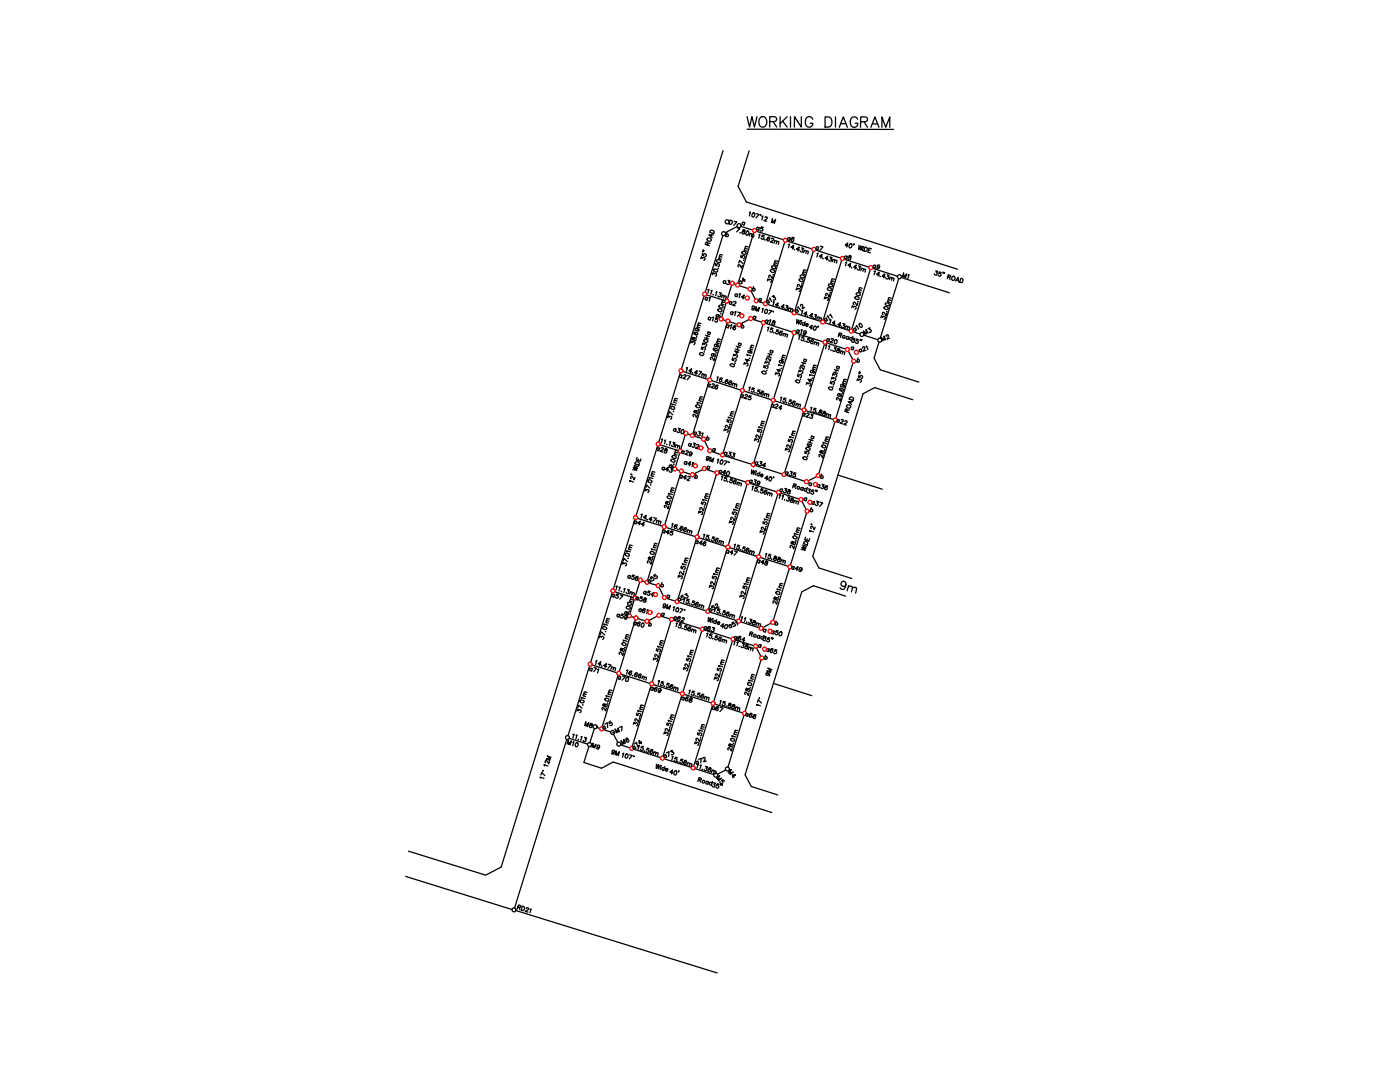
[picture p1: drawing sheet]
<svg xmlns="http://www.w3.org/2000/svg" width="279mm" height="216mm" viewBox="0 0 279 216" stroke-linecap="round" stroke-linejoin="round" font-family="sans-serif">
<defs><g id="words">
<text font-size="5.7" x="166.5" y="119.6">9m</text>
<g font-size="4.4">
<text x="171.1" y="68.1">M3</text>
<text x="121.4" y="147.5">M7</text>
<text x="122.8" y="149.9">M6</text>
<text x="145.3" y="157.7" transform="rotate(-90 145.3 157.7)">M5</text>
</g>
<g font-size="4">
<text x="144.3" y="46.2">D7</text>
<text x="149.6" y="57.9" transform="rotate(-90 149.6 57.9)">a4</text>
<text x="172.9" y="55">a9</text>
<text x="178.9" y="56.8">M1</text>
<text x="144.3" y="62.4">a2</text>
<text x="148.9" y="63.5">9M</text>
<text x="174.6" y="69.1">M2</text>
<text x="158.7" y="84.7">a23</text>
<text x="139.7" y="93.5">9M</text>
<text x="143.6" y="112.2">a47</text>
<text x="131.2" y="122.8">9M</text>
<text x="154.9" y="136.2" transform="rotate(-90 154.9 136.2)">9M</text>
<text x="140.8" y="143.2">a67</text>
<text x="115.4" y="146.4">M8</text>
<text x="116.8" y="150.6">M9</text>
<text x="121" y="152">9M</text>
</g>
<g font-size="3.5">
<text x="146.8" y="46.2">a</text>
<text x="149.9" y="47.3">a5</text>
<text x="143.6" y="48.3">b</text>
<text x="155.9" y="49.4">a6</text>
<text x="161.6" y="51.2">a7</text>
<text x="167.2" y="52.9">a8</text>
<text x="143.2" y="57.9">a3</text>
<text x="139.3" y="61.4">a1</text>
<text x="144.6" y="64.2">a17</text>
<text x="169.7" y="73.4">b</text>
<text x="135.5" y="94.2">a41</text>
<text x="142.2" y="96">a40</text>
<text x="137.2" y="96.7">b</text>
<text x="159.1" y="101.2">a</text>
<text x="151" y="127.4">a</text>
<text x="152.8" y="142.2" transform="rotate(-90 152.8 142.2)">17°</text>
</g>
<g font-size="3.5" fill="#f00">
<text x="148.9" y="59.3">b</text>
<text x="153.5" y="125.9">b</text>
</g>
<text font-size="3.1" x="160.2" y="98.1">a</text>
</g></defs>
<!-- layer: 0 -->
<g fill="none" stroke="#000" stroke-width=".25">
<path d="M144.3 30.1l-44.3 142.9-3.1 1.6-15.4-4.8M149.1 23.3l.5 2.1 .5-2.1 .5 2.1 .5-2.1M149.1 25.8h29.2M149.5 30.1l-2.2 7.1 1.7 3.1 42.1 13.4M151.8 23.4a1 1 0 0 1 1.2 .4 1 1 0 0 1-.2 1.3 .75 .75 0 0 1-.9 .2 .75 .75 0 0 1-.4-.7 1.3 1.3 0 0 1 .3-1.2zM153.6 24.3h.9l.4-.2a.46 .46 0 0 0-.1-.7l-1.2-.1v2.1M154.3 24.3l.7 1.1M155.7 23.3v2.1M156.2 24.2l.9 1.2M157.1 23.3l-1.4 1.4M157.8 23.3v2.1M159.9 23.3v2.1l-1.3-2.1-.1 2.1"/>
<path d="M162.2 23.8a.76 .76 0 0 0-.9-.5 .76 .76 0 0 0-.6 .8 .9 .9 0 0 0 .2 1 .9 .9 0 0 0 1 .2l.3-.4v-.3h-.5M164.7 23.3h.6a1.08 1.08 0 0 1 .7 1 1.08 1.08 0 0 1-.7 1.1h-.6zM166.7 23.3v2.1M167.5 25.4l.8-2.1 .8 2.1M167.8 24.7h1M171.2 23.8a.77 .77 0 0 0-.9-.5 .77 .77 0 0 0-.6 .8 .94 .94 0 0 0 1 1.3 .77 .77 0 0 0 .5-.8h-.5M171.8 24.3l1.1-.1a.48 .48 0 0 0 .2-.5 .48 .48 0 0 0-.4-.4h-.9l-.1 2.1M172.5 24.3l.6 1.1M173.8 25.4l.8-2.1 .8 2.1M174.1 24.7h1M176 25.4v-2.1l.8 2.1 .8-2.1v2.1M139.9 51.6l.1-.4 .2 .4a.28 .28 0 0 1 .5-.1 .28 .28 0 0 1-.3 .4"/>
<path d="M140.2 50.5l-.1 .4 .3 .2a.29 .29 0 0 1 .2-.4 .29 .29 0 0 1 .4 .2 .29 .29 0 0 1-.3 .3M140.3 50.1l.1 .1M140.4 49.9l.1 .1M140.5 59.1l-4.5 14.5M141 58.8l3.6 1.2M141.1 48.9l.2-.5-.2-.1-.4 .4 .8 .3M141.7 46.1a.46 .46 0 0 1 .6-.1 .46 .46 0 0 1 .1 .6l-.8-.2zM141.7 48.5l-.5 .1M142.1 46.9l-.2 .3M142.4 46.9h-.9l.6 .6M142.5 53.7a.41 .41 0 0 1 .5 0 .41 .41 0 0 1 .2 .5 .41 .41 0 0 1-.6 .1 .41 .41 0 0 1-.1-.6zM142.9 52.5l-.2 .4 .4 .1a.29 .29 0 0 1 .2-.4 .29 .29 0 0 1 .3 .3 .29 .29 0 0 1-.3 .3"/>
<path d="M143 51.9a.45 .45 0 0 1 .5-.1 .45 .45 0 0 1 .3 .4 .43 .43 0 0 1-.5 .2 .43 .43 0 0 1-.3-.5zM143.4 53.5l-.1 .1M143.5 51.6l.5 .1M144.1 51.3l-.5-.1v.4M144.2 50.9l-.5-.1v.4M144.3 47l-3.6 11.3M146 56.9l-.9 2.8M147.4 52.5l.2-.5 .7 .6M147.9 50.9l-.1 .4 .3 .1a.29 .29 0 0 1 .1-.4 .29 .29 0 0 1 .4 .2 .29 .29 0 0 1-.2 .4M148.2 53l-.2 .5-.4-.7a.23 .23 0 0 0-.3 .2 .23 .23 0 0 0 .1 .3M148.2 50.2h.4l.3 .3a.43 .43 0 0 1-.5 .2 .43 .43 0 0 1-.3-.4zM148.4 51.9h.1"/>
<path d="M148.5 50l.5 .1M149.2 49.7l-.5-.1v.4M149.3 49.3l-.5-.2v.5M150.4 46.4l-3.1 10.1M150.9 42.6l.6 .2-.6 .7M150.9 46.1l5.4 1.7M152 43.2l.3-.1-.3 .8M153.1 56l.2-.4 .2 .3a.28 .28 0 0 1 .5 0 .28 .28 0 0 1-.3 .4M153.5 59.6l.1-.2 .4 .8M153.9 53.8h.3l.4 .3a.39 .39 0 0 1-.5 .2 .39 .39 0 0 1-.2-.5zM154 47.7a.23 .23 0 0 1 .3-.1 .23 .23 0 0 1 0 .3l-.6 .4 .5 .1M154 44.4l.2-.8v.9l.6-.7-.3 .8"/>
<path d="M154.1 59.2l.4-.2-.1 .4 .1-.1a.29 .29 0 0 1 .3 .4 .29 .29 0 0 1-.5 .1M154.1 53.1a.41 .41 0 0 1 .5 0 .41 .41 0 0 1 .1 .5 .41 .41 0 0 1-.5 0 .41 .41 0 0 1-.1-.5zM154.3 55.1l-.2 .5-.4-.7a.23 .23 0 0 0-.3 .2 .23 .23 0 0 0 .1 .3M154.3 54.8h.1M154.4 52.8l.6 .2M154.6 48.1h.4l-.1 .5M154.6 48l-.1 .5M155.1 52.5h-.6l.1 .3M155.2 52.2l-.6-.1 .1 .4M156.6 48.4l-3.7 11.8M157.1 48.1l4.9 1.6M158.9 57.9l.1-.5 .2 .3a.28 .28 0 0 1 .5 0 .28 .28 0 0 1-.2 .4"/>
<path d="M159.6 55.6l.4 .1 .3 .2a.4 .4 0 0 1-.4 .3 .4 .4 0 0 1-.4-.4zM159.8 54.9a.38 .38 0 0 1 .6 0 .38 .38 0 0 1-.1 .6l-.6-.3zM160 56.9l-.2 .5-.3-.6a.24 .24 0 0 0-.4 .1 .24 .24 0 0 0 .1 .3M160 56.6h.1M160.1 54.6l.6 .2M160.8 54.4l-.6-.1 .1 .4M160.9 54l-.6-.1 .1 .4M162.3 50.2l-3.7 11.9M162.8 49.9l4.9 1.6M164.5 59.6l.1-.4 .2 .4a.29 .29 0 0 1 .4-.2 .29 .29 0 0 1 .2 .3 .29 .29 0 0 1-.3 .2M165.1 57.5a.43 .43 0 0 1 .6 0 .43 .43 0 0 1 .1 .5l-.6-.1zM165.4 56.7a.41 .41 0 0 1 .6 0 .41 .41 0 0 1 .1 .5 .41 .41 0 0 1-.6 0 .41 .41 0 0 1-.1-.5z"/>
<path d="M165.6 58.7l-.1 .5-.4-.7-.3 .1 .1 .4M165.7 58.4h-.1M165.8 56.4l.5 .2M166.4 56.2l-.5-.2v.5M166.6 55.8l-.5-.2v.4M168 52l-3.7 11.9M168.5 51.7l4.9 1.6M169.2 49.1l-.5-.2 .5-.4-.2 .8M169.6 48.8l.1-.2a.4 .4 0 0 1 .3 .5 .4 .4 0 0 1-.5 .3zM170.5 48.7l-.2 .2M170.7 59.2a.43 .43 0 0 1 .6 0 .43 .43 0 0 1 .1 .5 .43 .43 0 0 1-.6 0 .43 .43 0 0 1-.1-.5zM170.9 58.5a.43 .43 0 0 1 .5 0 .43 .43 0 0 1 .2 .5h-.5l-.2-.2z"/>
<path d="M171.3 58.2l.5 .1M171.4 48.9v.9l.4-.7v.8l.4-.8M171.9 57.9l-.5-.1v.4M172.1 57.5l-.5-.1v.4M172.3 49.2l-.2 .8M172.6 49.3l.3 .1a.46 .46 0 0 1 .2 .4 .46 .46 0 0 1-.4 .4l-.3-.1zM173.3 49.9l.3 .1M173.7 53.8l-3.7 11.9M173.9 49.7l-.5-.2-.2 .8 .5 .2M174.2 53.6l4.9 1.5M177.7 59.9l-.4-.1-.1 .2 .1 .2M177.9 59.5l-.5-.1-.1 .2 .1 .2"/>
<path d="M179.4 55.6l-3.7 11.9M179.9 55.4l9.6 3M186.7 54.1h.4l-.3 .3a.28 .28 0 0 1 .1 .5 .28 .28 0 0 1-.4-.2M187.9 54.4l-.4-.1-.1 .3a.29 .29 0 0 1 .4 .1 .29 .29 0 0 1-.2 .4 .29 .29 0 0 1-.4-.2M188.3 54.4l-.1 .1M188.5 54.4l-.1 .2M189.2 55.2l.4 .1 .2-.1-.1-.2-.4-.2-.3 .8M189.4 55.3l.2 .5M190.7 56.1l.5-.7 .1 .9M190.9 55.8l.3 .2M191.8 55.5a.42 .42 0 0 1 .4 .4 .42 .42 0 0 1-.4 .5l-.3-.1zM135.2 79.6l-.6-.1 .1 .4"/>
<path d="M135.7 74.4l-4.2 13.9M136.1 75l-.1-.1a.27 .27 0 0 0-.3 0 .27 .27 0 0 0-.1 .3 .27 .27 0 0 0 .4 .1M136.1 74.9l-.1 .5M136.3 74.1l4.9 1.6M136.5 74.9a.23 .23 0 0 1 .3-.1 .23 .23 0 0 1 0 .3l-.5 .4 .5 .1M137 73.4l.2-.1-.2 .8M137.2 74.9l.6 .2-.7 .7M137.8 68.5l.2-.5 .2 .4v-.2a.29 .29 0 0 1 .5 .1 .29 .29 0 0 1-.2 .4M138 74.2l-.5-.2 .5-.4-.2 .8M138.2 67.4l-.1 .3 .1 .1a.41 .41 0 0 1 .7-.2l-.1 .3-.1 .1-.2-.1v-.5zM138.2 74.4v.1M138.6 66.3h-.1a.41 .41 0 0 0 .2 .5 .41 .41 0 0 0 .6-.2 .25 .25 0 0 0-.4-.3 .25 .25 0 0 0-.1 .5h.1"/>
<path d="M139.1 67.2h-.1M139.1 65.5a.27 .27 0 0 1 .1 .3 .27 .27 0 0 1-.4 .2 .27 .27 0 0 1-.1-.4 .45 .45 0 0 1 .5-.1 .45 .45 0 0 1 .3 .5l-.2 .1M139.1 65.2l.5 .2M139.2 74.5l-.6-.2 .5-.3-.2 .7M139.5 79.9l.5 .2M139.5 74l.5 .2-.6 .7M139.6 70.5a.45 .45 0 0 1 .5-.1 .45 .45 0 0 1 .3 .4 .45 .45 0 0 1-.5 .1 .45 .45 0 0 1-.3-.4zM139.8 65l-.5-.1v.4M139.9 64.6l-.5-.2v.5M140.1 69.2l-.2 .4 .3 .1a.29 .29 0 0 1 .2-.4 .29 .29 0 0 1 .4 .2 .29 .29 0 0 1-.3 .4M140.2 68.8l.1-.4 .2 .3 .1-.1a.29 .29 0 0 1 .4 .1 .29 .29 0 0 1-.2 .4M140.2 74.7l.3-.1-.1 .6"/>
<path d="M140.2 79.7l-.6-.1v.4M140.2 74.5l-.2 .6M140.3 79.2h-.5v.3M140.5 67.8a.38 .38 0 0 1 .6 0 .38 .38 0 0 1-.1 .5l-.6-.2zM140.5 74.8h.5l-.2 .6M140.6 70.2h-.1M140.6 67.4l.8 .2M140.8 66.9l.8 .2M141.2 67l-.2 .5M141.3 66.2l.5 .2M141.4 66.3a.26 .26 0 0 0-.1 .3 .26 .26 0 0 0 .3 .1 .26 .26 0 0 0 .1-.4M141.5 76.2l-3.2 10.3"/>
<path d="M141.8 76.8a.27 .27 0 0 0-.4-.2 .27 .27 0 0 0-.1 .4 .27 .27 0 0 0 .3 .1M141.8 76.7l-.2 .5M141.8 63.5a.26 .26 0 0 0-.3-.1 .26 .26 0 0 0-.1 .3 .26 .26 0 0 0 .4 .1M141.9 63.4l-.2 .5M142 75.9l5.8 1.9M142.1 76.7l.2-.1 .3 .2-.1 .2-.6 .3 .5 .2M142.2 63.3l.2-.1-.2 .9M142.4 70.6a.27 .27 0 0 1 .1 .4 .27 .27 0 0 1-.4 0 .27 .27 0 0 1 .1-.4l.6 .2-.2 .4M142.5 69.4l-.1 .1a.38 .38 0 0 0 .3 .5 .38 .38 0 0 0 .5-.3l-.1-.1a.26 .26 0 0 0-.4 0 .26 .26 0 0 0 .1 .4M142.6 71.5l-.1 .5-.4-.7a.23 .23 0 0 0-.3 .2 .23 .23 0 0 0 .1 .3M142.9 70.4h.1M142.9 68.7a.25 .25 0 0 1 .2 .3 .25 .25 0 0 1-.4 .2l-.1-.3a.41 .41 0 0 1 .5-.2 .41 .41 0 0 1 .2 .6h-.1"/>
<path d="M143 68.4l.5 .2M143.1 75.3l.2-.1-.2 .8M143.3 63.5l-.4-.1-.1 .3a.29 .29 0 0 1 .4 .1 .29 .29 0 0 1-.2 .4 .29 .29 0 0 1-.4-.2M143.3 77v-.1a.38 .38 0 0 0-.5 .2 .38 .38 0 0 0 .2 .5 .27 .27 0 0 0 .1-.4 .27 .27 0 0 0-.4 .1M143.7 68.2l-.6-.1 .1 .4M143.8 67.8l-.5-.2v.5M144.2 75.6l-.1-.1a.38 .38 0 0 0-.5 .2 .38 .38 0 0 0 .3 .5 .26 .26 0 0 0 .2-.3 .26 .26 0 0 0-.4-.2l-.1 .2M144.3 76.3h.1M145.1 64.5l-3.4 10.9M145.3 75.9a.35 .35 0 0 0-.6 .2 .35 .35 0 0 0 .4 .4v-.3l-.2-.1-.2 .1M145.5 64.9l-.1 .5M145.8 64.9l.2-.1-.2 .8"/>
<path d="M145.9 72.6h.3l.4 .3a.41 .41 0 0 1-.5 .3 .41 .41 0 0 1-.3-.5zM146 76.2l-.1-.2a.42 .42 0 0 0-.4 .3 .42 .42 0 0 0 .2 .5 .27 .27 0 0 0 .3-.2 .27 .27 0 0 0-.2-.3 .27 .27 0 0 0-.4 .2M146.2 71.4l-.1 .4 .3 .2a.29 .29 0 0 1 .1-.5 .29 .29 0 0 1 .4 .2 .29 .29 0 0 1-.2 .4M146.2 76.6h.5l-.2 .5M146.3 71.1l.2-.4 .2 .3a.28 .28 0 0 1 .5-.1 .28 .28 0 0 1-.3 .4M146.3 76.4l-.2 .6M146.7 72.4h.1M146.7 76.7h.4l-.1 .5M146.8 69.6l.8 .3M146.9 65.2l-.1-.1a.38 .38 0 0 0-.5 .2 .38 .38 0 0 0 .3 .5l.1-.1a.26 .26 0 0 0 0-.4 .26 .26 0 0 0-.4 .1M146.9 69.1l.8 .2M147.2 70l-.1 .5-.5-.5 .8 .3"/>
<path d="M147.3 69.2l-.2 .6M147.4 68.5l.5 .1M147.6 68.5a.27 .27 0 0 0-.2 .3 .27 .27 0 0 0 .3 .2 .27 .27 0 0 0 .2-.4M148.1 65a.26 .26 0 0 1 .3 .1 .26 .26 0 0 1-.1 .4 .26 .26 0 0 1-.4-.2M148.1 78.3l-3.8 12.1M148.4 79a.28 .28 0 0 0-.4-.2 .28 .28 0 0 0-.1 .4 .28 .28 0 0 0 .4 0M148.4 78.8l-.2 .6M148.4 72.7l.2-.4 .2 .3v-.1a.29 .29 0 0 1 .5 .1 .29 .29 0 0 1-.3 .4M148.6 78.1l5.3 1.7M148.7 78.9l.4-.2 .1 .3-.7 .5 .5 .1M149.1 71l-.1-.3 .8 .3M149.3 71.7l-.1 .5-.5-.5 .8 .2"/>
<path d="M149.5 77.3l.2-.1-.2 .8M149.6 69.9l.2 .2a.25 .25 0 0 1-.2 .3 .25 .25 0 0 1-.3-.1 .25 .25 0 0 1 .1-.4l.6 .2 .1 .2-.3 .2M149.6 71.5h.1M149.7 69.7l.5 .1M149.9 79l-.3-.1-.2 .3a.29 .29 0 0 1 .5 .2 .29 .29 0 0 1-.2 .4 .29 .29 0 0 1-.4-.3M150.3 69.4l-.5-.1v.4M150.4 69l-.4-.1-.2 .1 .2 .3M150.6 77.5l-.4-.1-.1 .3a.29 .29 0 0 1 .4 .1 .29 .29 0 0 1-.2 .4 .29 .29 0 0 1-.4-.2M150.7 78.3v.1M151.7 77.9l-.4-.1-.1 .3a.29 .29 0 0 1 .4 .1 .29 .29 0 0 1-.2 .4 .29 .29 0 0 1-.4-.2M152.3 64.8l-4 12.7M152.4 78.2v-.1a.4 .4 0 0 0-.5 .2 .4 .4 0 0 0 .1 .5 .27 .27 0 0 0 .3-.1 .27 .27 0 0 0-.1-.4 .27 .27 0 0 0-.4 .2"/>
<path d="M152.5 72.9l-.1 .4 .3 .1a.29 .29 0 0 1 .1-.4 .29 .29 0 0 1 .4 .2 .29 .29 0 0 1-.2 .3M152.6 72.5l.2-.4 .2 .3a.29 .29 0 0 1 .3-.2 .29 .29 0 0 1 .2 .4 .29 .29 0 0 1-.3 .2M152.6 78.6h.4l-.1 .5M152.7 78.5l-.2 .5M152.8 64.5l5.3 1.8M153 73.9h.1M153 78.7h.4l-.1 .5M153.1 71.1l.8 .2M153.2 65.4l.2-.1-.2 .7M153.2 60.7l4.9 1.6M153.3 70.6l.7 .2M153.5 61.9l.5 .1-.6 .7"/>
<path d="M153.6 63.9l.2-.1-.2 .8M153.6 70.7l-.1 .5M153.7 69.9l.6 .2M153.8 71.6l-.1 .5-.3-.5-.3-.2-.2 .3 .2 .2M153.9 69.9a.26 .26 0 0 0-.2 .4 .26 .26 0 0 0 .4 .1 .26 .26 0 0 0 .1-.4M154.2 64.1l.3 .3a.26 .26 0 0 1 0 .4 .26 .26 0 0 1-.4-.1 .42 .42 0 0 1 .6-.4l-.1-.2zM154.3 60.3l.2-.1-.3 .8M154.3 65.5l-.4-.1-.1 .3a.29 .29 0 0 1 .4 .2 .29 .29 0 0 1-.2 .4 .29 .29 0 0 1-.3-.3M154.4 66.4h.1M154.7 74.8l.1-.5 .3 .3a.27 .27 0 0 1 .5 0 .27 .27 0 0 1-.3 .4M155.3 61l-.5-.2 .5-.3-.2 .7M155.4 73l-.1-.2 .8 .2"/>
<path d="M155.4 65.9l-.3-.1-.2 .3a.29 .29 0 0 1 .4 .2 .29 .29 0 0 1-.2 .4 .29 .29 0 0 1-.3-.3M155.5 61.3h.1M155.6 73.7l-.2 .6-.3-.6 .7 .3M155.8 79.3l.2-.1-.2 .9M155.9 71.9l.1 .1a.26 .26 0 0 1-.1 .3 .26 .26 0 0 1-.3 0l-.1-.2a.41 .41 0 0 1 .6-.1 .41 .41 0 0 1 .1 .5M155.9 73.5h.1M155.9 71.7l.6 .1M156.2 66.3v-.1a.39 .39 0 0 0-.6 .2 .39 .39 0 0 0 .3 .5l.1-.1a.26 .26 0 0 0-.1-.4 .26 .26 0 0 0-.3 .1M156.4 66.6h.3v.5M156.4 66.5l-.2 .5M156.4 61.4l-.5-.2 .5-.4-.2 .8M156.6 71.4l-.5-.1v.4"/>
<path d="M156.7 71l-.5-.1v.4M156.7 66.8l.4-.1-.1 .6M156.9 60.9l.4 .2-.3 .2a.26 .26 0 0 1 .1 .3 .26 .26 0 0 1-.2 .2 .26 .26 0 0 1-.3-.2M156.9 79.5l-.4-.1-.1 .3a.29 .29 0 0 1 .4 .1 .29 .29 0 0 1-.2 .4 .29 .29 0 0 1-.4-.2M157.4 61.6h.4l-.1 .5M157.5 61.4l-.2 .5M157.8 61.7l.3-.1 .2 .1-.2 .5M158 79.9l-.4-.1-.1 .3a.29 .29 0 0 1 .4 .2 .29 .29 0 0 1-.2 .3 .29 .29 0 0 1-.4-.2M158.4 66.8l-4 12.7M158.9 62.6l4.9 1.5M158.9 75.8a.41 .41 0 0 1 .5 .1 .41 .41 0 0 1 .1 .5 .41 .41 0 0 1-.5-.1 .41 .41 0 0 1-.1-.5zM158.9 66.5l5.3 1.7"/>
<path d="M159 63.7v.9l.4-.8v.9l.4-.8M159 61.7l.4 .4M159.1 61.8a.27 .27 0 0 0-.3 .2 .27 .27 0 0 0 .2 .3 .27 .27 0 0 0 .3-.2M159.2 61.5l.1-.3 .5 .7M159.2 74.6l-.1 .4 .3 .2a.29 .29 0 0 1 .1-.4 .29 .29 0 0 1 .4 .1 .29 .29 0 0 1-.2 .4M159.3 74.3l.2-.4 .2 .3a.27 .27 0 0 1 .5-.1 .27 .27 0 0 1-.2 .4M159.4 67.1l.3-.1-.3 .7M159.5 66a.26 .26 0 0 0-.4-.1 .26 .26 0 0 0-.1 .4 .26 .26 0 0 0 .4 0M159.5 65.9l-.1 .5M159.7 75.6h.1M159.8 61.1v-.3h.3v.8l.5-.3M159.8 72.9l.8 .2"/>
<path d="M159.8 65.9l.3-.1-.3 .8M159.9 64.3l-.1 .5M160 62.1l.2-.1-.2 .7M159.9 64h.1M160 72.3l.8 .3M160.3 72.4l-.1 .6M160.5 71.7l.5 .1M160.5 73.3l-.2 .5-.4-.6a.23 .23 0 0 0-.3 .1 .23 .23 0 0 0 .2 .3M160.5 67.2l-.4-.1-.1 .3a.29 .29 0 0 1 .4 .2 .29 .29 0 0 1-.1 .4 .29 .29 0 0 1-.4-.3M160.6 71.7a.27 .27 0 0 0-.2 .3 .27 .27 0 0 0 .4 .2 .27 .27 0 0 0 .1-.4M160.6 64.6a.27 .27 0 0 0-.4-.2 .27 .27 0 0 0-.1 .4 .27 .27 0 0 0 .4 .1M160.6 68.1h.1"/>
<path d="M160.7 64.2l-.2 .8M160.9 64.7l.4 .1a.26 .26 0 0 0-.3-.2 .26 .26 0 0 0-.2 .4 .26 .26 0 0 0 .4 .1M160.9 66.3a.27 .27 0 0 1-.4 .2 .27 .27 0 0 1-.1-.4 .27 .27 0 0 1 .4-.1 .45 .45 0 0 1 .1 .5 .45 .45 0 0 1-.5 .3l-.1-.2M160.9 76.7l.1-.4 .3 .3v-.1a.29 .29 0 0 1 .5 .1 .29 .29 0 0 1-.3 .4M161 62.8l-.6-.2 .6-.4-.3 .8M161.2 63.1h.1M161.6 75l-.1-.3 .8 .3M161.7 67.6l-.4-.1-.2 .3a.29 .29 0 0 1 .4 .2 .29 .29 0 0 1-.2 .4 .29 .29 0 0 1-.3-.3M161.8 75.6l-.1 .6-.5-.6 .8 .3M162.1 73.9a.25 .25 0 0 1 .1 .4 .25 .25 0 0 1-.4 0 .25 .25 0 0 1 .1-.4l.6 .3-.2 .3M162.1 63.2l-.5-.2 .5-.4-.2 .8M162.1 75.4v.1"/>
<path d="M162.1 65.5l-.5-.2 .5-.4-.2 .8M162.2 73.7l.5 .1M162.4 67.9a.39 .39 0 0 0-.6 .2 .39 .39 0 0 0 .3 .5l.1-.1a.26 .26 0 0 0 0-.4 .26 .26 0 0 0-.4 .1M162.5 65.2l.2-.1a.41 .41 0 0 1 .2 .5 .41 .41 0 0 1-.5 .2zM162.6 62.7l.4 .2-.3 .2a.28 .28 0 0 1 0 .5 .28 .28 0 0 1-.4-.3M162.6 68.3h.3v.5M162.6 68.2l-.1 .5M162.8 73.4l-.5-.1v.4M162.9 73l-.5-.1v.4M163 68.5l.4-.1-.1 .6M163.1 63.3h.4l-.1 .5M163.2 63.2l-.2 .5"/>
<path d="M163.4 65.2l-.2 .1M163.5 63.5l.3-.1 .1 .1-.1 .5M164.5 68.7l-3.9 12.7M164.6 64.4l4.9 1.6M164.8 68.9l.2-.1-.3 .8M164.9 63.5l.2 .5M164.9 63.6a.26 .26 0 0 0-.3 .2 .26 .26 0 0 0 .2 .3 .26 .26 0 0 0 .3-.3M165 63.2l.2-.2 .4 .7M165 68.5l3.7 1.1M165.4 77.3a.45 .45 0 0 1 .5 0 .45 .45 0 0 1 .2 .4 .45 .45 0 0 1-.5 .1 .45 .45 0 0 1-.2-.5zM165.4 69.1l.2-.1-.2 .8M165.5 67.8a.28 .28 0 0 0-.4-.2 .28 .28 0 0 0-.1 .4 .28 .28 0 0 0 .4 .1"/>
<path d="M165.6 67.6l-.2 .6M165.6 62.9l.1-.2 .4 .7M165.6 63.9l.2-.1-.2 .8M165.8 76.1l-.1 .4 .3 .1a.29 .29 0 0 1 .1-.5 .29 .29 0 0 1 .4 .2 .29 .29 0 0 1-.2 .4M165.8 67.7l.3-.2 .2 .2v.2l-.7 .4 .5 .1M165.8 69.9h.1M165.9 75.7l.2-.4 .2 .3a.27 .27 0 0 1 .4-.1 .27 .27 0 0 1-.1 .4l-.1 .1M166.1 74.9l.2-.4 .2 .3a.27 .27 0 0 1 .5-.1 .27 .27 0 0 1-.1 .5h-.1M166.3 77v.1M166.4 74.3l.8 .2M166.5 69.3l.4 .1-.3 .2a.27 .27 0 0 1 .1 .5 .27 .27 0 0 1-.5-.1v-.1M166.5 73.7l.8 .3"/>
<path d="M166.6 67.9l.1-.1a.4 .4 0 0 1 .4 .4 .4 .4 0 0 1-.4 .4l-.2-.2zM166.7 64.6l-.6-.2 .5-.3-.2 .7M166.8 64.9h.1M166.9 73.9l-.2 .5M167 73.1l.5 .1M167.2 73.1a.26 .26 0 0 0-.2 .4 .26 .26 0 0 0 .4 .1 .26 .26 0 0 0 .1-.4M167.2 69.6l-.1 .1 .4 .5-.1 .2-.3-.1a.27 .27 0 0 1-.1-.4 .27 .27 0 0 1 .4 0l.2-.2zM167.4 66.8l.5 .1 .1-.2v-.2l-.5-.1-.2 .8M167.5 78.6a.25 .25 0 0 1 .1 .4 .25 .25 0 0 1-.4 0 .25 .25 0 0 1 0-.3l.2-.1 .5 .1 .1 .4-.2 .1M167.7 66.8l.1 .6M167.7 77.5h-.1a.36 .36 0 0 0 .2 .6 .36 .36 0 0 0 .5-.5h-.1a.28 .28 0 0 0-.4 .1 .28 .28 0 0 0 .2 .4M167.8 70.1h.3l-.1 .6"/>
<path d="M167.8 65l-.6-.2 .6-.4-.3 .8M167.8 79.5l-.1 .5-.5-.7h-.1l-.2 .3 .2 .2M167.8 70l-.1 .5M168.1 78.4h-.1M168.1 76.7a.26 .26 0 0 1 .1 .4 .26 .26 0 0 1-.4 0 .26 .26 0 0 1 .1-.4l.7 .3-.2 .3M168.2 70.3h.4l-.1 .5M168.2 76.5l.5 .1M168.2 64.6l.4 .1-.3 .2h.1a.29 .29 0 0 1-.1 .5 .29 .29 0 0 1-.4-.2M168.8 65.2l.3-.1v.6M168.8 65l-.2 .5M168.9 76.2l-.6-.1-.1 .2 .1 .2M169 75.8l-.6-.1 .1 .4"/>
<path d="M169.1 65.3l.4-.1-.1 .6M169.4 67.3a.26 .26 0 0 0-.4-.1 .26 .26 0 0 0-.1 .4 .26 .26 0 0 0 .4 0M169.4 67.2l-.1 .5M169.6 79.3a.46 .46 0 0 1 .6 0 .46 .46 0 0 1 .1 .6l-.9-.3zM170 61.4l.1-.4 .3 .3a.27 .27 0 0 1 .4 0 .27 .27 0 0 1-.2 .4M170.2 72.5l-3.4 10.9M170.4 69.4a.27 .27 0 0 0-.4-.2 .27 .27 0 0 0-.1 .4 .27 .27 0 0 0 .4 .1M170.4 69.3l-.1 .5M171 75.9l.2-.3 .2 .3a.27 .27 0 0 1 .4-.1 .27 .27 0 0 1-.1 .4l-.1 .1M171.2 60.5l-.2 .5-.4-.7a.23 .23 0 0 0-.3 .2 .23 .23 0 0 0 .1 .2M171.2 60.2h.1M171.4 74.8l-.1 .4 .3 .2a.3 .3 0 0 1 .1-.5 .3 .3 0 0 1 .4 .2 .3 .3 0 0 1-.2 .4"/>
<path d="M172.2 69.5a.23 .23 0 0 1 .1-.3 .23 .23 0 0 1 .3 .1l-.3 .8 .5-.2M172.8 69.2l.2-.2 .2 .8M175.4 68.3l-1 3.2 1.3 2.3 7.7 2.4M175.8 63.4l.1-.4 .3 .3a.27 .27 0 0 1 .4-.1 .27 .27 0 0 1-.1 .5h-.1M176.5 61.3a.45 .45 0 0 1 .5-.1 .45 .45 0 0 1 .2 .4 .45 .45 0 0 1-.5 .1 .45 .45 0 0 1-.2-.4zM176.8 60.5a.43 .43 0 0 1 .5 0 .43 .43 0 0 1 .1 .5l-.6-.1zM177 62.4l-.2 .6-.4-.7-.3 .1 .1 .4M177 62.1v.1M177.1 60.2l.5 .2M182.1 79.8l-7.5-2.5-2.4 1.3-10 32.4 1.2 2.3 6.6 2.1M125.7 96.1l-.1-.2 .8 .3M126 94.6l.1 .1"/>
<path d="M126.5 93l.7 .5-.8-.2 .7 .5-.8-.1M126.6 92.8l.8 .3M126.7 95.3l-.1 .5-.4-.7-.2-.1-.2 .3 .2 .2M126.8 92.3a.45 .45 0 0 1 .6-.1 .45 .45 0 0 1 .1 .6l-.8-.3zM127.2 91.3l-.2 .5 .7 .2 .2-.4M127.5 91.6l-.1 .3M128.7 98l.1-.4 .3 .2a.28 .28 0 0 1 .4 .1 .28 .28 0 0 1-.2 .4M128.9 97.3l.1-.5 .7 .6M129.4 95.8a.43 .43 0 0 1 .5 0 .43 .43 0 0 1 .1 .5 .43 .43 0 0 1-.5 0 .43 .43 0 0 1-.1-.5zM129.6 95.5l-.1-.2 .8 .2M129.8 96.7h.1M129.9 94.9l.6 .2"/>
<path d="M130.6 94.7l-.5-.2-.2 .2 .2 .3M130.7 94.2l-.5-.1-.1 .2 .1 .2M131.2 89l-4.3 13.9M131.6 89.5a.27 .27 0 0 0-.3-.2 .27 .27 0 0 0-.2 .4 .27 .27 0 0 0 .4 .1M131.6 89.4l-.1 .6M131.8 88.8l3.6 1.1M131.9 89.5l.3-.2 .2 .2v.1l-.7 .4 .5 .2M132 87.7l.2-.1-.2 .8M132.6 93.4v-.1a.27 .27 0 0 0-.5 .1 .27 .27 0 0 0 .3 .4l.1-.1M132.6 87.9l.2-.1-.2 .8M132.7 93.3l-.2 .5M132.7 89.6v.1a.36 .36 0 0 1 .4 .3 .36 .36 0 0 1-.1 .4l-.4-.1a.33 .33 0 0 1 .1-.4 .33 .33 0 0 1 .4 0l.1-.2-.3-.2z"/>
<path d="M133.1 88.6v.1M133.2 83.4l.1-.5 .2 .4a.28 .28 0 0 1 .4-.2 .28 .28 0 0 1 .2 .3 .28 .28 0 0 1-.3 .2M133.2 99.1a.4 .4 0 0 1 .5-.1 .4 .4 0 0 1 .2 .5l-.6-.1zM133.4 93.8l-.6-.2 .6-.4-.3 .8M133.4 82.7l.2-.6 .7 .7M133.5 98.7l-.1-.3 .8 .3M133.6 88.2l.2-.1-.2 .8M133.8 99.9h-.1M133.8 98.1l.5 .2M133.8 93.3l.5 .2-.4 .2 .2 .1a.29 .29 0 0 1-.2 .4 .29 .29 0 0 1-.4-.2M133.9 92.8l.1 .1a.25 .25 0 0 1-.1 .4 .25 .25 0 0 1-.3-.3 .25 .25 0 0 1 .3-.2l.5 .2-.2 .4M133.9 81.2a.41 .41 0 0 1 .6-.1 .41 .41 0 0 1 .1 .6 .41 .41 0 0 1-.6 0 .41 .41 0 0 1-.1-.5z"/>
<path d="M134 91.7h.4l.3 .2a.38 .38 0 0 1-.5 .3 .38 .38 0 0 1-.2-.5zM134.1 80.8v-.2l.8 .3M134.2 90.9a.41 .41 0 0 1 .6 0 .41 .41 0 0 1 .1 .5 .41 .41 0 0 1-.6 0 .41 .41 0 0 1-.1-.5zM134.3 88.3l.4 .1-.3 .2a.28 .28 0 0 1 .2 .3 .28 .28 0 0 1-.3 .2 .28 .28 0 0 1-.2-.2M134.4 82.1h.1M134.4 97.9l-.5-.2v.5M134.4 80.3l.6 .1M134.6 97.5l-.5-.2v.4M134.9 88.9h.4l-.1 .5M134.9 85.7a.26 .26 0 0 0-.4-.1 .26 .26 0 0 0-.1 .4 .26 .26 0 0 0 .4 0M134.9 88.7l-.2 .6M134.9 85.6l-.1 .5"/>
<path d="M135.1 80l-.5-.1v.4M135.3 89h.4l-.1 .5M135.4 85.4l.4 .2-.3 .2a.26 .26 0 0 1 .1 .3 .26 .26 0 0 1-.2 .2 .26 .26 0 0 1-.3-.2M135.4 90l-.6-.1 .1 .4M135.8 94.4l-3.1 10.3M136 85.8l.2-.1a.41 .41 0 0 1 .4 .5 .41 .41 0 0 1-.5 .3l-.2-.2zM136.6 90.2a.26 .26 0 0 0-.4-.2 .26 .26 0 0 0-.1 .4 .26 .26 0 0 0 .4 .1M136.6 90l-.2 .6M136.7 86.9l-.8 2.8M136.9 90a.23 .23 0 0 1 .4 0 .23 .23 0 0 1 0 .3l-.6 .3 .5 .2M137.2 86.6l.6 .2M137.9 88.7a.26 .26 0 0 0-.3-.2 .26 .26 0 0 0-.2 .4 .26 .26 0 0 0 .4 .1"/>
<path d="M138 88.6l-.2 .5M138.4 88.4l.4 .1-.3 .3a.27 .27 0 0 1 .1 .4 .27 .27 0 0 1-.5-.1v-.1M138.6 87l1.4 .5M138.6 81.9l-.1 .2 .2 .2a.46 .46 0 0 1 .6-.2l-.1 .4a.35 .35 0 0 1-.3-.2 .35 .35 0 0 1 0-.3zM139 86.4a.27 .27 0 0 0-.3-.2 .27 .27 0 0 0-.2 .4 .27 .27 0 0 0 .4 .1M139 88.8l.4-.1 .1 .3-.7 .4 .5 .2M139 86.3l-.2 .5M139.2 82.8l-.2 .6-.4-.7a.23 .23 0 0 0-.3 .1 .23 .23 0 0 0 .1 .3M139.2 80.5l-.1-.2 .8 .2M139.4 86.1l.5 .1-.3 .3a.27 .27 0 0 1 0 .5 .27 .27 0 0 1-.4-.3M139.4 81.7h.1M140.1 86.5l.2-.1-.2 .8"/>
<path d="M140.3 99.9l-.1-.2 .8 .2M140.6 88l.8 1.6M140.6 99.3l.6 .2M141.1 87.4a.26 .26 0 0 1 .4 0 .26 .26 0 0 1-.1 .4 .26 .26 0 0 1-.4-.1M141.2 87l-.2 .8M141.3 99.1l-.5-.2-.1 .2 .1 .3M141.4 98.6l-.5-.1v.4M142.9 94.7l-3.7 12.1M143.5 94.5l5.3 1.7M144.5 86l.1-.4 .3 .3a.26 .26 0 0 1 .3-.2 .26 .26 0 0 1 .1 .4l-.2 .1M144.6 90.9l5.3 1.7M145.1 90.4a.26 .26 0 0 0-.4-.1 .26 .26 0 0 0-.1 .4 .26 .26 0 0 0 .4 0"/>
<path d="M145.1 90.3l-.2 .5M145.2 83.7l-.1 .4 .3 .1a.29 .29 0 0 1 .1-.4 .29 .29 0 0 1 .4 .2 .29 .29 0 0 1-.2 .4M145.4 83.4l-.1-.2 .8 .3M145.5 90.2l.5 .1-.4 .2a.28 .28 0 0 1 .2 .3 .28 .28 0 0 1-.3 .2 .28 .28 0 0 1-.2-.2M145.7 85l-.2 .6-.4-.7a.23 .23 0 0 0-.3 .1 .23 .23 0 0 0 .1 .3M145.7 84.7h.1M145.7 82.9l.5 .2M146.3 90.4l.4 .1-.3 .3a.27 .27 0 0 1 .1 .4 .27 .27 0 0 1-.5-.1v-.1M146.4 82.6l-.5-.1v.4M146.5 82.2l-.5-.1v.4M147.6 96.5h.4l-.1 .5M149.1 96.7l-3.7 12.1"/>
<path d="M149.6 96.4l5.4 1.7M150 93.7v.9l.4-.7v.8l.3-.8M150.1 96a.27 .27 0 0 0-.4-.2 .27 .27 0 0 0-.1 .4 .27 .27 0 0 0 .4 .1M150.1 97.1l.3-.1-.3 .8M150.1 95.9l-.1 .5M150.6 95.7l.4 .1-.3 .3a.29 .29 0 0 1 0 .5 .29 .29 0 0 1-.4-.2M150.6 87.9l.1-.4 .2 .3a.26 .26 0 0 1 .4-.1 .26 .26 0 0 1 .1 .4l-.2 .1M150.7 92.9l5.4 1.7M150.9 94.3l-.2 .5M150.9 94h.1M151.2 92.3a.27 .27 0 0 0-.3-.1 .27 .27 0 0 0-.2 .3 .27 .27 0 0 0 .4 .2M151.2 97.3l-.3-.1-.2 .3a.29 .29 0 0 1 .4 .1 .29 .29 0 0 1-.2 .4 .29 .29 0 0 1-.3-.3"/>
<path d="M151.2 92.2l-.1 .6M151.3 85.6l-.1 .4 .3 .2a.29 .29 0 0 1 .1-.4 .29 .29 0 0 1 .4 .2 .29 .29 0 0 1-.2 .3M151.3 98.1h.1M151.5 85.4l-.1-.2 .8 .2M151.6 94.6a.27 .27 0 0 0-.4-.2 .27 .27 0 0 0-.1 .4 .27 .27 0 0 0 .4 .1M151.6 96.4l-.1 .1-.3-.1a.26 .26 0 0 1 .1-.4 .26 .26 0 0 1 .4 .2l-.2 .5-.3 .1-.1-.2M151.7 92.1l.4 .1-.3 .3a.27 .27 0 0 1 0 .4 .27 .27 0 0 1-.4-.2M151.7 94.2l-.2 .8M151.8 87l-.2 .5-.4-.7a.23 .23 0 0 0-.3 .2 .23 .23 0 0 0 .1 .2M151.8 86.7h.1M151.8 94.8l.5 .1-.1-.2a.26 .26 0 0 0-.3 0 .26 .26 0 0 0 0 .4 .26 .26 0 0 0 .3 0M151.8 84.8l.5 .2"/>
<path d="M152.3 97.6l-.3-.1-.2 .3a.29 .29 0 0 1 .5 .1 .29 .29 0 0 1-.2 .5 .29 .29 0 0 1-.4-.3M152.5 84.6l-.5-.1v.4M152.6 84.2l-.5-.1v.4M152.8 93l-.6-.2 .5-.4-.2 .8M153.1 98l-.2-.2a.42 .42 0 0 0-.4 .3 .42 .42 0 0 0 .2 .5 .27 .27 0 0 0 .3-.2 .27 .27 0 0 0-.2-.3 .27 .27 0 0 0-.3 .2M153.2 95.6l-.6-.2 .6-.4-.2 .8M153.3 98.4h.4l-.1 .5M153.3 98.2l-.2 .6M153.6 95.3l.2-.1a.39 .39 0 0 1 .2 .5 .39 .39 0 0 1-.5 .2zM153.7 98.5h.4l-.1 .5M154.2 80.3l-3.8 12M154.4 95.2l-.1 .2"/>
<path d="M154.5 80.9a.27 .27 0 0 0-.4-.2 .27 .27 0 0 0-.1 .4 .27 .27 0 0 0 .3 .1M154.5 80.8l-.2 .5M154.7 80l5.3 1.7M154.8 80.8l.2-.2 .3 .2v.2l-.7 .4 .5 .1M155.2 98.6l-3.7 12.1M155.5 98.8l.3-.1-.3 .7M155.8 98.4l3.7 1.2M156 81.5l-.6-.1 .5-.5-.2 .8M156.1 98.9l.3-.1-.3 .9M156.2 97.7a.26 .26 0 0 0-.4-.1 .26 .26 0 0 0-.1 .4 .26 .26 0 0 0 .4 0M156.2 97.6l-.2 .6M156.6 99.7v.1"/>
<path d="M156.6 97.5l.4 .1-.3 .2a.26 .26 0 0 1 .2 .3 .26 .26 0 0 1-.3 .2 .26 .26 0 0 1-.2-.2M156.7 89.9l.1-.4 .3 .3v-.1a.29 .29 0 0 1 .5 .1 .29 .29 0 0 1-.3 .4M156.9 94.8l3.7 1.2M157 80.3v.1M157.2 99.1l.4 .2-.3 .2a.28 .28 0 0 1 .1 .5 .28 .28 0 0 1-.4-.3M157.3 94.4a.27 .27 0 0 0-.4-.2 .27 .27 0 0 0-.1 .3 .27 .27 0 0 0 .4 .2M157.3 97.8v.2a.33 .33 0 0 1 .3 .2 .33 .33 0 0 1-.1 .4h-.1a.24 .24 0 0 1-.3-.3 .24 .24 0 0 1 .3-.2h.3l.1-.2zM157.3 94.2l-.2 .5M157.4 87.6l-.1 .4 .3 .1a.29 .29 0 0 1 .2-.4 .29 .29 0 0 1 .4 .2 .29 .29 0 0 1-.3 .4M157.7 87.4l-.1-.3 .8 .3M157.7 94.1l.4 .1-.3 .2a.27 .27 0 0 1 .1 .5 .27 .27 0 0 1-.4-.2M157.9 88.9l-.2 .6-.4-.7-.3 .1 .1 .3"/>
<path d="M157.9 88.6h.1M158 99.4l-.1 .2a.36 .36 0 0 1 .3 .3 .36 .36 0 0 1-.1 .3 .27 .27 0 0 1-.4-.2 .27 .27 0 0 1 .3-.3h.3l.1-.2zM158 86.8l.5 .2M158.3 96.9l.5 .1 .1-.3-.5-.2-.2 .8M158.6 97l.1 .5M158.6 86.5l-.5-.1v.4M158.7 80.2v-.1a.38 .38 0 0 0-.5 .3 .38 .38 0 0 0 .2 .5 .26 .26 0 0 0 .2-.4 .26 .26 0 0 0-.3-.2l-.2 .2M158.7 86.1l-.5-.1v.4M158.9 94.4l-.4-.1-.1 .3a.29 .29 0 0 1 .4 .1 .29 .29 0 0 1-.2 .4 .29 .29 0 0 1-.4-.2M160.3 91.1a.43 .43 0 0 1 .6 .1 .43 .43 0 0 1 .1 .5 .43 .43 0 0 1-.6 0 .43 .43 0 0 1-.1-.6zM160.3 82.3l-3.7 12M160.7 90l-.1 .4 .3 .1a.29 .29 0 0 1 .1-.4 .29 .29 0 0 1 .4 .2 .29 .29 0 0 1-.2 .3"/>
<path d="M160.9 82l5.4 1.7M160.9 89.4a.48 .48 0 0 1 .8 .3 .45 .45 0 0 1-.5 .1 .45 .45 0 0 1-.3-.4zM161.2 91h-.1M161.3 88.5l-.2 .1a.39 .39 0 0 0 .4 .5 .39 .39 0 0 0 .4-.3 .25 .25 0 0 0-.4-.1 .25 .25 0 0 0 .1 .4M161.3 88.2l.8 .2M161.4 87.7l.8 .2M161.8 87.8l-.1 .5M162 87l.5 .2M162 87a.25 .25 0 0 0-.1 .4 .25 .25 0 0 0 .4 .1 .25 .25 0 0 0 0-.4M163 100l.4 .1-.3 .3a.26 .26 0 0 1 .1 .3 .26 .26 0 0 1-.2 .2 .26 .26 0 0 1-.3-.3M163.8 89.9l-.2 .3 .2 .2a.41 .41 0 0 1 .7-.3v.3a.27 .27 0 0 1-.4 .1 .27 .27 0 0 1-.1-.4v-.1zM163.9 95a.27 .27 0 0 1 .3 0 .27 .27 0 0 1-.1 .4 .27 .27 0 0 1-.3-.1"/>
<path d="M164.1 96.6l.4 .1-.3 .3a.26 .26 0 0 1 .1 .3 .26 .26 0 0 1-.2 .2 .26 .26 0 0 1-.3-.3M164.1 88.8a.41 .41 0 0 1 .5 0 .41 .41 0 0 1 .1 .5 .41 .41 0 0 1-.5 0 .41 .41 0 0 1-.1-.5zM164.3 90.8l-.1 .6-.5-.7-.2 .1-.1 .2 .2 .1M164.3 88.5l-.1-.2 .8 .2M164.4 82.1l-.1 .2 .2 .2a.26 .26 0 0 1 .1 .4 .26 .26 0 0 1-.4-.1l.1-.4 .3 .1 .2-.2zM164.6 89.7v.1M164.6 87.9l.6 .2M165 82.7h.3v.5M165 82.5l-.2 .6M165.2 97.1l-.2-.2a.42 .42 0 0 0-.4 .3 .42 .42 0 0 0 .2 .5 .27 .27 0 0 0 .3-.2 .27 .27 0 0 0-.2-.3 .27 .27 0 0 0-.3 .2M165.3 87.7l-.5-.1v.4M165.4 82.8h.4l-.2 .5"/>
<path d="M165.4 87.3l-.5-.1v.4M166.6 84.2l-3.2 10.3M167.2 94.8l8.9 2.8M167.5 83.9a.26 .26 0 0 0-.4-.1 .26 .26 0 0 0-.1 .4 .26 .26 0 0 0 .4 0M167.5 83.8l-.1 .5M167.9 83.8l.1-.1h.2l.1 .3-.7 .4 .6 .2M168.6 84.1l.1-.2 .4 .2-.2 .3-.5 .3 .5 .1M168.9 82.2l.2-.5-.2-.1-.3 .4 .8 .3M169.5 81.8l-.4 .1M169.9 80.1l-.2 .4M170.2 80.1h-.9l.7 .6M122.2 118.3l-4.3 13.9"/>
<path d="M122.6 118.8a.26 .26 0 0 0-.3-.2 .26 .26 0 0 0-.1 .4 .26 .26 0 0 0 .3 .1M122.7 118.1l3.6 1.1M122.7 118.7l-.2 .5M122.9 117l.3-.1-.3 .8M123.5 118.6l-.4-.1-.1 .3a.29 .29 0 0 1 .4 .1 .29 .29 0 0 1-.2 .5 .29 .29 0 0 1-.4-.3M123.5 117.2l.3-.1-.3 .8M123.8 118.7l.5 .2-.6 .6M124 118h.1M124.1 112.6l.2-.4 .2 .3a.27 .27 0 0 1 .5 0 .27 .27 0 0 1-.2 .4M124.4 112l.1-.6 .7 .7M124.5 117.5l.2-.1-.2 .8M124.9 110.4a.41 .41 0 0 1 .5 0 .41 .41 0 0 1 .1 .6l-.6-.2-.1-.2z"/>
<path d="M125.1 110.1l-.1-.2 .8 .2M125.3 117.6l.3 .1-.3 .2a.28 .28 0 0 1 .1 .5 .28 .28 0 0 1-.4-.2M125.3 111.4h.1M125.4 109.6l.5 .1M125.7 120l.5 .1M125.8 118.2h.3v.5M125.8 115a.26 .26 0 0 0-.4-.1 .26 .26 0 0 0-.1 .3 .26 .26 0 0 0 .4 .1M125.8 114.9l-.1 .5M125.8 118.1l-.1 .5M126.1 109.3l-.6-.1v.4M126.2 108.9l-.5-.1v.4M126.2 118.4l.2-.2 .2 .2-.1 .5"/>
<path d="M126.3 119.7l-.5-.1v.4M126.4 119.3l-.5-.1v.4M126.6 119.7l-.9 2.8M126.6 114.9l-.3-.2-.2 .4a.29 .29 0 0 1 .5 .1 .29 .29 0 0 1-.2 .4 .29 .29 0 0 1-.4-.2M126.7 103.7l-4.3 13.8M127 104.1a.28 .28 0 0 0-.4-.1 .28 .28 0 0 0-.1 .4 .28 .28 0 0 0 .4 0M127.1 104l-.2 .6M127.2 103.4l5 1.6M127.4 115.2l-.2-.1a.39 .39 0 0 0-.4 .3 .39 .39 0 0 0 .3 .4h.1a.26 .26 0 0 0 0-.4 .26 .26 0 0 0-.4 .1M127.4 119.3a.26 .26 0 0 0-.3-.1 .26 .26 0 0 0-.2 .4 .26 .26 0 0 0 .4 0M127.5 119.2l-.2 .6M127.7 116.2l-.9 2.7"/>
<path d="M127.8 104.5l-.6-.1 .6-.4-.3 .7M127.9 102.7l.3-.1-.3 .8M128.2 115.9l.5 .2M128.3 119.2l-.4-.2-.2 .4a.29 .29 0 0 1 .5 .1 .29 .29 0 0 1-.2 .4 .29 .29 0 0 1-.4-.2M128.6 104.8l-.6-.2 .6-.4-.3 .8M128.6 119.4v.2l.3 .4a.26 .26 0 0 1-.4 .1 .26 .26 0 0 1 .1-.4h.3l.1-.2-.1-.1zM128.9 118.2a.26 .26 0 0 0-.3-.1 .26 .26 0 0 0-.1 .3 .26 .26 0 0 0 .3 .1M129 103.4l-.6-.2 .6-.4-.3 .8M129 118.1l-.2 .5M129.1 103.7h.1M129.5 116.3l1.5 .5M129.5 111.2l-.1 .3 .2 .1a.41 .41 0 0 1 .6-.2v.3l-.2 .1-.2-.1v-.5z"/>
<path d="M129.7 115.7l.2 .4M129.7 115.7a.26 .26 0 0 0-.4 .2 .26 .26 0 0 0 .3 .3 .26 .26 0 0 0 .3-.2M129.8 118l-.4-.1-.1 .3a.29 .29 0 0 1 .4 .2 .29 .29 0 0 1-.2 .4 .29 .29 0 0 1-.4-.3M129.9 110.1a.41 .41 0 0 1 .5 0 .41 .41 0 0 1 .1 .5 .41 .41 0 0 1-.5 0 .41 .41 0 0 1-.1-.5zM130.1 112.1l-.2 .5-.4-.7-.3 .1v.3l.1 .1M130.1 109.8l-.1-.3 .8 .3M130.1 115l-.3 .2 .1 .3a.29 .29 0 0 1 .4-.2 .29 .29 0 0 1 .2 .4 .29 .29 0 0 1-.4 .1M130.1 103.8l-.6-.2 .6-.4-.3 .8M130.4 111h-.1M130.4 109.2l.5 .1M130.5 103.3l.5 .2-.6 .6M130.8 114.6l-.3 .2 .1 .3a.29 .29 0 0 1 .4-.2 .29 .29 0 0 1 .2 .4 .29 .29 0 0 1-.4 .1"/>
<path d="M131 108.9l-.5-.1v.4M131.1 104l.3-.1v.6M131.1 103.8l-.1 .5M131.2 108.5l-.5-.1v.4M131.5 104.1l.4-.1-.1 .6M131.6 117.3l.8 1.6M132 116.6a.26 .26 0 0 1 .4 .1 .26 .26 0 0 1-.1 .4 .26 .26 0 0 1-.4-.2M132.1 116.2l-.2 .9M132.4 105.5l-3.2 10.3M132.7 106a.26 .26 0 0 0-.3-.2 .26 .26 0 0 0-.1 .4 .26 .26 0 0 0 .4 .1M132.8 105.8l-.2 .6M132.9 105.2l5.8 1.9"/>
<path d="M133 100.1l-.2 .4h.3a.28 .28 0 0 1 .3-.3 .28 .28 0 0 1 .3 .2l-.1 .2a.3 .3 0 0 1-.4 0 .3 .3 0 0 1 0-.4zM133.5 101l-.2 .5-.4-.7-.3 .1 .1 .4M133.5 106.3l-.5-.1 .5-.4-.2 .8M134.1 104.6l.2-.1-.2 .8M134.4 106l-.4-.1-.2 .4a.28 .28 0 0 1 .4 .1 .28 .28 0 0 1-.2 .4 .28 .28 0 0 1-.3-.3M135.2 104.9l-.2-.2a.41 .41 0 0 0-.4 .3 .41 .41 0 0 0 .3 .5l.1-.1a.26 .26 0 0 0 0-.3 .26 .26 0 0 0-.4-.1v.2M135.3 105.6h.1M135.3 115.2l.2-.4 .2 .3a.28 .28 0 0 1 .5 0 .28 .28 0 0 1-.3 .4M136 112.9l-.1 .4 .3 .2a.29 .29 0 0 1 .1-.4 .29 .29 0 0 1 .4 .1 .29 .29 0 0 1-.2 .4M136.3 112.7l-.1-.2 .7 .2M136.3 118.7l-.4 .2 .1 .4a.3 .3 0 0 1 .4-.2 .3 .3 0 0 1 .1 .4 .3 .3 0 0 1-.4 0M136.3 105.2l-.1-.1a.43 .43 0 0 0-.5 .2 .43 .43 0 0 0 .2 .5 .25 .25 0 0 0 .3-.1 .25 .25 0 0 0-.2-.3 .25 .25 0 0 0-.3 .1"/>
<path d="M136.5 114.3l-.2 .5-.4-.7a.24 .24 0 0 0-.3 .1 .24 .24 0 0 0 .1 .4M136.5 114h.1M136.5 119.5l.2-.1-.3 .8M136.6 112.1l.5 .2M136.7 118.6l.4-.2-.1 .4a.27 .27 0 0 1 .3 .4 .27 .27 0 0 1-.5 .1M137 105.5l-.1-.2a.39 .39 0 0 0-.4 .3 .39 .39 0 0 0 .3 .5 .27 .27 0 0 0 .1-.4 .27 .27 0 0 0-.4-.1v.1M137.2 105.9h.5l-.2 .5M137.2 111.9l-.5-.1-.1 .1 .1 .3M137.3 105.7l-.2 .6M137.4 111.5l-.6-.2-.1 .2 .1 .3M137.6 119.7l-.4-.2-.2 .3a.29 .29 0 0 1 .4 .2 .29 .29 0 0 1-.1 .4 .29 .29 0 0 1-.4-.3M137.7 106h.4l-.1 .5"/>
<path d="M139 107.6l-3.8 12.1M139.3 108.1a.25 .25 0 0 0-.3-.2 .25 .25 0 0 0-.1 .4 .25 .25 0 0 0 .4 .1M139.4 102.4l.1-.4 .2 .3a.28 .28 0 0 1 .5-.1 .28 .28 0 0 1-.2 .5M139.4 108l-.2 .5M139.5 107.3l5.4 1.8M140.1 100.1l-.2 .4 .4 .1a.29 .29 0 0 1 .2-.4 .29 .29 0 0 1 .3 .2 .29 .29 0 0 1-.2 .4M140.2 108.5l-.6-.2 .5-.4-.2 .8M140.4 106.7l.3-.1-.3 .8M140.5 101.4l-.1 .5-.4-.6a.24 .24 0 0 0-.3 .1 .24 .24 0 0 0 .1 .3M140.5 101.1h.1M140.9 108.3v-.1a.37 .37 0 0 0-.5 .2 .37 .37 0 0 0 .2 .5 .25 .25 0 0 0 .1-.4 .25 .25 0 0 0-.4 0M141.5 106.9l-.4-.1-.1 .3a.29 .29 0 0 1 .4 .1 .29 .29 0 0 1-.2 .4 .29 .29 0 0 1-.3-.2"/>
<path d="M141.5 117.2l.2-.4 .2 .3a.28 .28 0 0 1 .5-.1 .29 .29 0 0 1-.3 .5M141.6 107.7h.1M142.2 114.9l-.1 .4 .3 .1a.29 .29 0 0 1 .2-.3 .29 .29 0 0 1 .4 .2 .29 .29 0 0 1-.3 .3M142.5 114.7l-.1-.2 .8 .2M142.6 107.2l-.3-.1-.2 .3a.29 .29 0 0 1 .4 .2 .29 .29 0 0 1-.2 .4 .29 .29 0 0 1-.3-.3M142.7 116.2l-.1 .6-.5-.7a.23 .23 0 0 0-.3 .1 .23 .23 0 0 0 .2 .3M142.7 116h.1M142.8 114.1l.5 .2M143.4 107.6l-.1-.1a.38 .38 0 0 0-.5 .2 .38 .38 0 0 0 .3 .5 .26 .26 0 0 0 .1-.3 .26 .26 0 0 0-.3-.2l-.1 .2M143.5 113.9l-.6-.2v.5M143.6 113.5l-.5-.2v.4M145.1 109.6l-3.7 12"/>
<path d="M145.5 104.4l.2-.5 .2 .4a.26 .26 0 0 1 .4-.2 .26 .26 0 0 1 .1 .4l-.2 .1M145.7 109.3l5.3 1.7M146.2 102.1l-.1 .3 .4 .2a.29 .29 0 0 1 .1-.4 .29 .29 0 0 1 .4 .2 .29 .29 0 0 1-.3 .3M146.5 101.9l-.1-.3 .8 .3M146.7 103.4l-.2 .5-.4-.6a.23 .23 0 0 0-.3 .1 .23 .23 0 0 0 .2 .3M146.7 103.1h.1M146.8 101.3l.5 .1M147.4 101l-.5-.1v.4M147.6 100.6l-.5-.1v.4M147.6 119.2l.2-.5 .2 .3a.27 .27 0 0 1 .5 0 .27 .27 0 0 1-.2 .4M148.4 116.9l-.2 .4 .4 .1a.28 .28 0 0 1 .2-.4 .28 .28 0 0 1 .3 .2 .28 .28 0 0 1-.3 .4M148.6 116.6l-.1-.2 .8 .2"/>
<path d="M148.8 118.2l-.1 .5-.5-.6a.23 .23 0 0 0-.3 .1 .23 .23 0 0 0 .2 .3M148.9 117.9h-.1M148.9 116.1l.5 .1M149.5 115.8l-.5-.1v.4M149.7 110h.4l-.1 .5M149.7 115.4l-.5-.1v.4M149.7 109.8l-.2 .6M150.1 110.1h.4l-.1 .5M151.2 111.5l-3.7 12.1M151.7 111.9a.27 .27 0 0 0-.4-.2 .27 .27 0 0 0-.1 .4 .27 .27 0 0 0 .3 .1M151.7 106.3l.1-.4 .2 .3a.29 .29 0 0 1 .5-.1 .29 .29 0 0 1-.2 .5M151.7 111.8l-.2 .6"/>
<path d="M151.8 111.3l5.5 1.7M152.3 104.1v.3l.3 .2a.29 .29 0 0 1 .1-.5 .29 .29 0 0 1 .4 .2 .29 .29 0 0 1-.2 .4M152.4 112.4l-.5-.2 .5-.4-.2 .8M152.6 103.8l-.1-.3 .8 .3M152.8 110.5l.2-.1-.2 .8M152.8 105.3l-.1 .6-.4-.7-.3 .1 .1 .4M152.9 111.9l-.1 .2a.36 .36 0 0 1 .3 .3 .36 .36 0 0 1-.1 .4l-.4-.2 .2-.3 .4-.1v-.1zM152.9 105v.1M152.9 103.2l.5 .2M153.6 103l-.5-.1v.4M153.7 102.6l-.5-.2v.5M153.9 110.7l-.4-.1-.1 .3a.29 .29 0 0 1 .4 .1 .29 .29 0 0 1-.2 .4 .29 .29 0 0 1-.4-.2"/>
<path d="M154 111.5v.1M154.5 111v.2a.36 .36 0 0 1 .4 .3 .36 .36 0 0 1-.1 .3l-.4-.1a.35 .35 0 0 1 .1-.4 .35 .35 0 0 1 .4 0l.1-.2zM154.6 119.1l-.1 .4 .2 .1a.33 .33 0 0 1 .2-.3 .33 .33 0 0 1 .4 .1l-.1 .4a.37 .37 0 0 1-.4-.2 .37 .37 0 0 1 0-.4zM154.8 118.2a.42 .42 0 0 1 .6-.1 .42 .42 0 0 1 .2 .5h-.5l-.3-.2zM155.1 117.7v-.2l.8 .3M155.4 111.2l-.1 .2a.46 .46 0 0 1 .3 .7l-.5-.2a.35 .35 0 0 1 .2-.3 .35 .35 0 0 1 .4 0v-.3zM155.4 119h.1M155.4 117.2l.6 .1M155.9 111.8h.4l-.1 .5M156 111.7l-.2 .5M156.1 116.9l-.5-.1v.4M156.2 116.5l-.5-.1v.4"/>
<path d="M156.3 112l.4-.1-.1 .6M157.5 113.5l-3.2 10.3M158 108.1l-.1 .4h.2a.41 .41 0 0 1 .6-.2l-.2 .4-.2-.1v-.5zM158.5 113.2a.27 .27 0 0 0-.3-.1 .27 .27 0 0 0-.2 .3 .27 .27 0 0 0 .4 .1M158.5 113.1l-.1 .6M158.6 109l-.2 .5-.4-.7a.23 .23 0 0 0-.3 .2 .23 .23 0 0 0 .1 .3M158.6 106.7l-.1-.3 .8 .3M158.9 107.9l-.1 .1M158.9 106.1l.5 .2M159.3 113.6l-.6-.1 .6-.4-.3 .7M159.5 105.8l-.5-.1v.4M159.7 105.5l-.5-.2v.4"/>
<path d="M160 113.6v.1a.26 .26 0 0 1-.4-.1 .26 .26 0 0 1 .1-.3 .26 .26 0 0 1 .3 .1v.4l-.2 .2-.3-.1M160.2 108.9l.7 .5-.9-.1 .7 .5-.8-.2M160.2 108.8l.8 .3M160.4 108.2a.42 .42 0 0 1 .5-.1 .42 .42 0 0 1 .3 .4l-.1 .3-.8-.3zM160.8 107.2l-.2 .5 .8 .3 .2-.5M160.9 102.4l-3.1 10.3M161.1 107.5l-.1 .3M161.7 106.1l-.1-.3 .7 .3M161.9 104.6l.1 .1M162.7 105.2l-.2 .5-.3-.6-.2-.1-.2 .2 .1 .3M163.6 100.2l.6 .2-.6 .6M168.8 119l-6.5-2.1-2.3 1.2-11.3 36.5 1.2 2.3 5.3 1.7"/>
<path d="M115.8 139.8a.45 .45 0 0 1 .5-.1 .45 .45 0 0 1 .2 .4 .45 .45 0 0 1-.5 .1 .45 .45 0 0 1-.2-.4zM116.1 139.4l-.1-.3 .7 .3M116.4 138.8l.5 .2M117 138.6l-.6-.1 .1 .4M117.1 138.2l-.4-.2-.2 .2 .2 .3M117.6 133l-4.2 13.8M118.1 132.7l5 1.5M118.2 133.5a.26 .26 0 0 0-.4-.1 .26 .26 0 0 0-.1 .3 .26 .26 0 0 0 .4 .1M118.2 133.4l-.1 .5M118.6 133.2l.5 .2-.6 .6M118.9 131.9l.2-.1-.2 .8M119.3 133.6l.2-.1-.3 .8"/>
<path d="M119.6 127.3l.1-.4 .3 .3a.27 .27 0 0 1 .5-.1 .27 .27 0 0 1-.2 .5M119.8 126.6l.2-.5 .7 .6M119.9 132.6l-.5-.1 .5-.5-.2 .8M120.1 132.9v.1M120.4 125.1a.41 .41 0 0 1 .5 0 .41 .41 0 0 1 .1 .5l-.6-.1-.1-.2zM120.6 124.8l-.1-.3 .8 .3M120.7 139.4a.42 .42 0 0 1 .6 0 .42 .42 0 0 1 .1 .5l-.6-.2zM120.8 126h.1M120.9 124.2l.5 .1M121 139l-.1-.2 .8 .3M121.1 133l-.6-.2 .5-.4-.2 .8M121.3 138.5l.6 .1"/>
<path d="M121.4 132.5l.5 .2-.6 .7M121.5 124l-.5-.2v.4M121.7 123.5l-.6-.1v.4M122 138.2l-.5-.1v.4M122 133.2h.5l-.2 .5M122.1 133.1l-.2 .5M122.1 137.8l-.5-.1v.4M122.5 133.3h.3v.5M123.3 134.8l-3.1 10.3M123.6 122.8a.28 .28 0 0 0-.3-.2 .28 .28 0 0 0-.2 .4 .28 .28 0 0 0 .5 .1M123.7 122.6l-.2 .5M123.9 135.2a.26 .26 0 0 0-.4-.2 .26 .26 0 0 0-.1 .4 .26 .26 0 0 0 .4 .1"/>
<path d="M123.9 134.5l5.8 1.9M123.9 129.4l-.1 .4h.1a.41 .41 0 0 1 .7-.2l-.1 .4a.35 .35 0 0 1-.4-.2 .35 .35 0 0 1 0-.4zM123.9 135l-.2 .6M124.2 134.9l.6 .1-.7 .7M124.4 130.3l-.1 .5-.4-.7a.24 .24 0 0 0-.3 .1 .24 .24 0 0 0 .1 .4M124.4 128v-.3l.8 .3M124.5 122.6l-.4-.1-.2 .3a.29 .29 0 0 1 .5 .1 .29 .29 0 0 1-.2 .4 .29 .29 0 0 1-.4-.2M124.7 129.2h.1M124.8 127.4l.5 .2M125 135.3l.1-.1a.4 .4 0 0 1 .4 .4 .4 .4 0 0 1-.4 .4l-.3-.2zM125 122.1a.27 .27 0 0 1 .1 .4 .27 .27 0 0 1-.4 0 .27 .27 0 0 1 .1-.4l.6 .2 .1 .2-.2 .2M125 133.8l.3-.1-.3 .8"/>
<path d="M125.2 123.1a.25 .25 0 0 1-.4 .1 .25 .25 0 0 1 0-.4 .25 .25 0 0 1 .4 .1l-.2 .6-.2 .1-.2-.2M125.3 120.3a.45 .45 0 0 1 .4-.1 .45 .45 0 0 1 .3 .5 .45 .45 0 0 1-.5 0 .45 .45 0 0 1-.2-.4zM125.4 127.1l-.5-.1v.4M125.5 126.7l-.5-.1v.4M125.6 121.9l-.1 .1M126 123l.5 .2M126.1 134.1v-.1a.38 .38 0 0 0-.5 .2 .38 .38 0 0 0 .2 .5 .26 .26 0 0 0 .2-.4 .26 .26 0 0 0-.5 0M126.3 134.8h.1M126.8 123.7l-3.2 10.3M127 124.3a.27 .27 0 0 0-.4-.2 .27 .27 0 0 0-.1 .4 .27 .27 0 0 0 .4 .1M127 124.2l-.1 .6M127.2 134.5l-.1-.2a.44 .44 0 0 0-.4 .3 .44 .44 0 0 0 .1 .4h.3a.26 .26 0 0 0-.1-.4 .26 .26 0 0 0-.4 .1"/>
<path d="M127.3 123.4l1.4 .5M127.8 124.3l-.1-.2a.41 .41 0 0 0-.5 .3 .41 .41 0 0 0 .3 .5 .25 .25 0 0 0 .1-.4 .25 .25 0 0 0-.4 .1M128 121.7a.28 .28 0 0 0-.4-.2 .28 .28 0 0 0-.1 .4 .28 .28 0 0 0 .4 .1M128 134.7v-.1a.38 .38 0 0 0-.6 .2 .38 .38 0 0 0 .3 .5 .25 .25 0 0 0 .1-.4 .25 .25 0 0 0-.4 .1M128 121.5l-.1 .6M128.1 124.4l.1-.1a.41 .41 0 0 1 .3 .5 .41 .41 0 0 1-.4 .3l-.1-.2zM128.2 135.1l.4-.1-.1 .6M128.3 134.9l-.2 .5M128.6 135.2h.4l-.1 .5M128.8 121.6v-.1a.38 .38 0 0 0-.6 .3 .38 .38 0 0 0 .3 .5l.1-.1a.26 .26 0 0 0 0-.4 .26 .26 0 0 0-.3 0l-.1 .1M129.1 121.8l.2-.1-.2 .8M129.6 124.5a.26 .26 0 0 1 .4 0 .26 .26 0 0 1-.2 .4 .26 .26 0 0 1-.3-.1"/>
<path d="M129.7 124.1l-.3 .8M129.9 136.9l-3.7 12M130.4 137.4a.28 .28 0 0 0-.4-.2 .28 .28 0 0 0-.1 .4 .28 .28 0 0 0 .4 .1M130.4 131.7l.1-.4 .3 .3a.27 .27 0 0 1 .4-.1 .27 .27 0 0 1-.2 .5M130.4 136.6l5.4 1.7M130.4 137.2l-.2 .6M131.1 129.4l-.1 .4 .3 .2a.29 .29 0 0 1 .1-.5 .29 .29 0 0 1 .4 .2 .29 .29 0 0 1-.2 .4M131.1 123l-1.6 .8M131.2 137.3l-.1-.1a.37 .37 0 0 0-.5 .2 .37 .37 0 0 0 .3 .5 .25 .25 0 0 0 .1-.4 .25 .25 0 0 0-.4 .1M131.3 129.2l-.1-.3 .8 .3M131.3 135.9l.3-.1-.3 .8M131.6 130.7l-.2 .5-.4-.6a.23 .23 0 0 0-.3 .1 .23 .23 0 0 0 .1 .3"/>
<path d="M131.6 130.4h.1M131.6 128.6l.6 .2M131.9 137.7a.25 .25 0 0 1-.3 .2 .25 .25 0 0 1-.2-.4l.3-.1a.41 .41 0 0 1 .2 .5 .41 .41 0 0 1-.6 .2v-.1M132.3 128.4l-.5-.2v.5M132.4 127.9l-.5-.1v.4M132.4 136.1l-.3-.1-.2 .3a.29 .29 0 0 1 .5 .1 .29 .29 0 0 1-.2 .4 .29 .29 0 0 1-.4-.2M132.6 136.9h.1M133.6 136.4l-.4-.1-.1 .4a.29 .29 0 0 1 .4 .1 .29 .29 0 0 1-.2 .4 .29 .29 0 0 1-.3-.3M133.9 124l-3.7 12.1M134.3 136.8l-.1-.1a.39 .39 0 0 0-.4 .3 .39 .39 0 0 0 .2 .4 .27 .27 0 0 0 .2-.4 .27 .27 0 0 0-.5 .1M134.4 123.7l5.4 1.7M134.5 137.2h.4l-.1 .5"/>
<path d="M134.6 137l-.2 .6M134.9 124.4l.3-.1-.3 .8M134.9 137.3h.4l-.1 .5M135.5 120.2l5.4 1.7M135.8 121.4l.5 .2-.6 .7M136 124.5l-.3-.1-.2 .4a.29 .29 0 0 1 .4 .1 .29 .29 0 0 1-.2 .4 .29 .29 0 0 1-.3-.2M136 138.8l-3.7 12.1M136.1 123.4a.22 .22 0 0 1 .4-.1 .22 .22 0 0 1 0 .3l-.6 .4 .5 .1M136.1 125.4h.1M136.4 133.6l.1-.4 .3 .3a.26 .26 0 0 1 .3-.2 .26 .26 0 0 1 .2 .3 .26 .26 0 0 1-.3 .3M136.6 139.3l-.1-.1a.27 .27 0 0 0-.4 0 .27 .27 0 0 0 0 .4 .27 .27 0 0 0 .4 0M136.6 138.6l5.3 1.7"/>
<path d="M136.6 139.2l-.2 .5M137.1 131.4l-.1 .3 .3 .2a.29 .29 0 0 1 .1-.5 .29 .29 0 0 1 .4 .2 .29 .29 0 0 1-.2 .4M137.1 124.9l-.3-.1-.2 .3a.29 .29 0 0 1 .5 .2 .29 .29 0 0 1-.2 .4 .29 .29 0 0 1-.4-.3M137.4 139.2l-.1-.1a.39 .39 0 0 0-.5 .3 .39 .39 0 0 0 .3 .5l.2-.2-.1-.3h-.2l-.2 .1M137.4 131.1l-.2-.2 .8 .2M137.5 137.8l.2-.1-.2 .8M137.6 132.6l-.2 .6-.4-.7a.23 .23 0 0 0-.3 .1 .23 .23 0 0 0 .1 .3M137.6 132.3h.1M137.7 120.5h.1M137.7 130.5l.5 .2M137.8 139.3l-.1 .1a.42 .42 0 0 1 .2 .7l-.4-.1a.35 .35 0 0 1 .2-.4 .35 .35 0 0 1 .4 .1l.1-.3zM137.9 125.3v-.1a.38 .38 0 0 0-.6 .2 .38 .38 0 0 0 .3 .5 .27 .27 0 0 0 .1-.4 .27 .27 0 0 0-.4 0"/>
<path d="M138.1 125.6h.2l.2 .1-.1 .5M138.1 125.5l-.1 .5M138.3 130.3l-.5-.2v.5M138.4 129.8h-.5v.3M138.5 125.8l.3-.1v.6M138.6 138l-.4-.1-.1 .3a.29 .29 0 0 1 .4 .1 .29 .29 0 0 1-.2 .4 .29 .29 0 0 1-.3-.2M138.7 120l-.4-.1-.1 .3a.29 .29 0 0 1 .4 .1 .29 .29 0 0 1-.2 .5 .29 .29 0 0 1-.4-.3M138.7 138.8l.1 .1M139.4 120.4l-.1-.2a.42 .42 0 0 0-.4 .3 .42 .42 0 0 0 .1 .5 .27 .27 0 0 0 .3-.2 .27 .27 0 0 0-.2-.3 .27 .27 0 0 0-.3 .2M139.6 120.8h.4l-.1 .5M139.6 120.6l-.1 .6M139.7 138.3h-.4l-.1 .3a.29 .29 0 0 1 .4 .1 .29 .29 0 0 1-.1 .4 .29 .29 0 0 1-.4-.2"/>
<path d="M140 120.9h.4l-.1 .5M140 126l-3.7 12M140.4 138.7v-.1a.4 .4 0 0 0-.5 .2 .4 .4 0 0 0 .1 .5h.3l.1-.3-.2-.1-.3 .1M140.5 125.7l5.4 1.7M141 125.2a.28 .28 0 0 0-.4-.1 .28 .28 0 0 0-.1 .4 .28 .28 0 0 0 .4 0M141 126.4l.3-.1-.3 .8M141 125.1l-.1 .5M141.4 123.2l-.1 .8 .5-.7-.1 .9 .4-.8M141.7 122.1l5.3 1.7M141.8 125.2v-.1a.38 .38 0 0 0-.6 .2 .38 .38 0 0 0 .3 .5l.1-.1a.26 .26 0 0 0 0-.3 .26 .26 0 0 0-.3-.1l-.1 .2M141.8 121.4l.3 .5M141.9 121.5a.27 .27 0 0 0-.4 .1 .27 .27 0 0 0 .2 .4 .27 .27 0 0 0 .3-.2"/>
<path d="M142.1 126.6l-.3-.2-.2 .4a.29 .29 0 0 1 .5 .1 .29 .29 0 0 1-.2 .4 .29 .29 0 0 1-.4-.2M142.2 125.2l.4 .1-.3 .3a.27 .27 0 0 1 0 .4 .27 .27 0 0 1-.4-.2M142.3 127.4v.1M142.3 123.7l-.2 .5M142.3 123.5h.1M142.4 120.8l-.4 .2 .1 .3a.29 .29 0 0 1 .4-.2 .29 .29 0 0 1 .2 .5 .29 .29 0 0 1-.5 0M142.5 135.6l.1-.5 .3 .4a.26 .26 0 0 1 .3-.2 .26 .26 0 0 1 .1 .4l-.2 .1M142.6 121.4l.2-.1-.2 .8M142.7 120.8a.26 .26 0 0 1 .2-.3 .26 .26 0 0 1 .3 .1l-.2 .8 .5-.3M142.9 124a.27 .27 0 0 0-.3-.1 .27 .27 0 0 0-.1 .4 .27 .27 0 0 0 .4 0M143 123.7l-.2 .8M143.2 124.2l.4 .1a.26 .26 0 0 0-.4-.2 .26 .26 0 0 0 .1 .5l.3-.1"/>
<path d="M143.2 133.3l-.1 .4 .3 .1a.29 .29 0 0 1 .1-.4 .29 .29 0 0 1 .4 .2 .29 .29 0 0 1-.2 .3M143.3 127l-.4-.2-.2 .4a.29 .29 0 0 1 .5 .1 .29 .29 0 0 1-.2 .4 .29 .29 0 0 1-.4-.3M143.5 133.1l-.1-.3 .8 .3M143.7 134.6l-.2 .5-.4-.6h-.3l.1 .4M143.7 121.6l-.4-.1-.1 .3a.29 .29 0 0 1 .4 .2 .29 .29 0 0 1-.2 .3 .29 .29 0 0 1-.4-.2M143.7 134.3h.1M143.7 132.5l.6 .1M143.8 122.4v.1M144 127.3v-.1a.38 .38 0 0 0-.6 .2 .38 .38 0 0 0 .3 .5 .26 .26 0 0 0 .1-.4 .26 .26 0 0 0-.4 .1M144.2 127.7l.4-.1-.1 .6M144.2 127.6l-.1 .5M144.4 132.2h-.6l.1 .3"/>
<path d="M144.4 125.1l-.6-.2 .6-.4-.2 .8M144.6 131.8l-.6-.1v.4M144.6 127.8l.3-.1 .1 .1-.1 .5M144.8 124.7l.1-.1a.38 .38 0 0 1 .3 .5 .38 .38 0 0 1-.6 .2zM144.8 122l-.3-.2-.2 .4a.29 .29 0 0 1 .4 .1 .29 .29 0 0 1-.2 .4 .29 .29 0 0 1-.3-.3M145.5 122.3v-.1a.38 .38 0 0 0-.5 .2 .38 .38 0 0 0 .3 .5 .26 .26 0 0 0 .1-.4 .26 .26 0 0 0-.4 .1M145.6 124.7l-.1 .1M145.7 122.7l.3-.1 .2 .1-.2 .5M145.8 122.6l-.2 .5M145.9 124.6l.1 .5M145.9 124.8a.26 .26 0 0 0-.4 0 .26 .26 0 0 0 .1 .4 .26 .26 0 0 0 .4-.1M146.2 122.9l.2-.2 .2 .2-.1 .5"/>
<path d="M146.2 127.9l-3.8 12.1M146.5 124.1l-.4 .1 .1 .4a.31 .31 0 0 1 .4-.2 .31 .31 0 0 1 .1 .5 .31 .31 0 0 1-.5 0M146.5 128l.2-.1-.2 .8M146.7 127.7l3.7 1.1M146.8 124.2l.1-.2 .3 .7M147.1 128.2l.2-.1-.2 .8M147.1 127.2a.28 .28 0 0 0-.4-.2 .28 .28 0 0 0-.1 .4 .28 .28 0 0 0 .4 .1M147.1 127.1l-.1 .5M147.5 128.9l.1 .1M147.8 124.1l3.7 1.2M147.9 127.1v-.1a.38 .38 0 0 0-.6 .3 .38 .38 0 0 0 .3 .5 .26 .26 0 0 0 .2-.3 .26 .26 0 0 0-.3-.2l-.2 .1M148 123.1h.2l-.3 .8"/>
<path d="M148.2 128.4l.4 .1-.3 .2a.27 .27 0 0 1 0 .5 .27 .27 0 0 1-.4-.2M148.6 123.4l.2-.1-.2 .7M148.6 127.8l-.5-.2 .5-.3-.2 .7M148.8 128.7v.2l.4 .3a.25 .25 0 0 1-.2 .3 .25 .25 0 0 1-.3-.2 .25 .25 0 0 1 .3-.3h.2l.1-.2zM149 124.1v.1M149.3 136.2a.43 .43 0 0 1 .5 0 .43 .43 0 0 1 .1 .6 .43 .43 0 0 1-.5 0 .43 .43 0 0 1-.1-.6zM149.5 129.2h.4l-.1 .6M149.5 138.3l-.2 .5-.3-.6-.3-.1-.1 .2 .1 .3M149.5 135.9l-.1-.2 .8 .2M149.5 129.1l-.2 .5M149.7 123.5l.4 .2-.3 .2 .1 .1a.29 .29 0 0 1-.1 .4 .29 .29 0 0 1-.4-.2M149.7 126.4l.4 .1 .2-.1-.1-.2-.4-.1-.3 .7"/>
<path d="M149.8 135.4l.6 .2M149.9 129.4h.4l-.1 .5M150.5 135.1l-.5-.1v.4M150.6 134.7l-.5-.1v.4M151 129.3l.8 1.6M151.9 128.8a.28 .28 0 0 0-.4-.1 .28 .28 0 0 0-.1 .4 .28 .28 0 0 0 .4 0M151.9 131.7l-3.2 10.3M151.9 128.7l-.1 .5M152.8 130.7l-.2 .8M153.5 129.6a.28 .28 0 0 0-.4-.1 .28 .28 0 0 0-.1 .4 .28 .28 0 0 0 .4 0M153.5 129.5l-.1 .5M154.3 129.6l-.1-.1a.38 .38 0 0 0-.5 .2 .38 .38 0 0 0 .3 .5l.1-.1a.26 .26 0 0 0 0-.3 .26 .26 0 0 0-.3 0l-.1 .1"/>
<path d="M154.3 136.4l7.7 2.4M155.1 129.7l-.4-.1-.2 .3a.29 .29 0 0 1 .5 .1 .29 .29 0 0 1-.2 .4 .29 .29 0 0 1-.4-.2M155.1 120.1l-.1 .5-.5-.7a.23 .23 0 0 0-.2 .2 .23 .23 0 0 0 .1 .3M107.9 155.3l-.1-.2 .8 .2M107.9 154.6l.2-.5 .6 .7M108.7 152.8l-.1-.2 .7 .3M109.7 151.9l-.2 .5-.3-.5a.24 .24 0 0 0-.3-.1 .24 .24 0 0 0 0 .4M110 151.1l-.8-.3 .7 .6h-.9l.8 .3M113.1 147.6l-10.4 33.6M113.2 148.5l.2-.8 .1 .8 .5-.7-.2 .8M113.6 147.3l3.6 1.2M114.3 148.1l.2-.1-.2 .8"/>
<path d="M115.1 141.9l.2-.4 .2 .3a.27 .27 0 0 1 .4-.1 .27 .27 0 0 1-.1 .5h-.1M115.3 141.2l.2-.5 .6 .6M116.3 140.6v.1M117.5 149l-1 3.1 3.5 1.2M118.6 145.4l-.9 2.8M120.5 140.4l-.2 .4 .3 .1a.32 .32 0 0 1 .2-.4 .32 .32 0 0 1 .4 .2l-.1 .3-.3 .1-.1-.6zM121 141.4l-.2 .5-.3-.6-.2-.1-.2 .2 .2 .2M121.3 140.3h.1M122.4 152.1l31.6 10M126.4 144.5l.1-.4 .3 .3a.27 .27 0 0 1 .4 0 .27 .27 0 0 1-.2 .4M126.4 149.5l5.4 1.7M127.1 142.3l-.1 .4 .3 .1a.29 .29 0 0 1 .1-.4 .29 .29 0 0 1 .4 .1 .29 .29 0 0 1-.2 .4"/>
<path d="M127.4 142l-.1-.2 .7 .2M127.6 143.6l-.2 .5-.3-.6-.3-.1-.1 .3 .1 .2M127.6 143.3h.1M127.7 141.5l.5 .1M128 148l-.4 .4-.1-.7 .5 .7M128.3 141.2l-.5-.1v.4M128.4 140.8l-.5-.1v.4M128.5 149l-.4-.1-.2 .3a.29 .29 0 0 1 .4 .1 .29 .29 0 0 1-.1 .4 .29 .29 0 0 1-.4-.2M128.6 149.9h.1M129.6 149.4l-.4-.1-.1 .3a.29 .29 0 0 1 .4 .1 .29 .29 0 0 1-.2 .4 .29 .29 0 0 1-.4-.2M130.3 149.7v-.1a.38 .38 0 0 0-.5 .3 .38 .38 0 0 0 .2 .5 .26 .26 0 0 0 .2-.4 .26 .26 0 0 0-.5 0M130.5 150.1l.3-.1 .1 .2-.1 .4"/>
<path d="M130.5 150l-.1 .5M130.9 150.3l.2-.1 .2 .1-.1 .5M131 152.5v.8l.4-.7-.1 .8 .5-.7M131.9 152.8h.1M131.9 153l-.2 .5M132.5 146.5l.1-.4 .2 .3a.27 .27 0 0 1 .5-.1 .27 .27 0 0 1-.1 .4l-.1 .1M132.6 153.3a.26 .26 0 0 0-.4-.1 .26 .26 0 0 0-.1 .4 .26 .26 0 0 0 .4 0M132.6 151.4l5.4 1.7M132.7 153l-.3 .8M132.8 153.5l.5 .1a.26 .26 0 0 0-.2-.3 .26 .26 0 0 0-.3 .3l.1 .3 .3-.1M132.8 150.6l.3 .5M132.9 150.7a.27 .27 0 0 0-.4 .1 .27 .27 0 0 0 .1 .4 .27 .27 0 0 0 .4-.2"/>
<path d="M133 150.2l.5-.2v.9M133.2 144.2l-.2 .4 .4 .1a.29 .29 0 0 1 .1-.4 .29 .29 0 0 1 .4 .2 .29 .29 0 0 1-.2 .4M133.4 144l-.1-.3 .8 .3M133.6 145.5l-.1 .6-.4-.7-.3 .1 .1 .3M133.7 145.2h-.1M133.7 143.4l.5 .2M133.8 149.9l.4-.2-.1 .4a.26 .26 0 0 1 .4 .2 .26 .26 0 0 1-.3 .3l-.2-.1M134.1 151l.2-.1-.2 .8M134.3 154.2l-.6-.1 .5-.5-.2 .8M134.4 143.1h-.6l.1 .3M134.5 142.7h-.6l.1 .3M134.6 153.9l.1-.1a.4 .4 0 0 1 .4 .5 .4 .4 0 0 1-.6 .3z"/>
<path d="M135.2 151.2l-.4-.1-.2 .3a.29 .29 0 0 1 .5 .1 .29 .29 0 0 1-.2 .5 .29 .29 0 0 1-.4-.3M135.3 152v.1M135.5 153.9l-.1 .2M136.3 151.6l-.3-.1-.2 .3a.29 .29 0 0 1 .4 .1 .29 .29 0 0 1-.2 .4 .29 .29 0 0 1-.3-.2M137 151.9l-.1-.1a.39 .39 0 0 0-.4 .3 .39 .39 0 0 0 .3 .4 .25 .25 0 0 0 .1-.4 .25 .25 0 0 0-.4 .1M137.2 152.3h.5l-.2 .5M137.3 152.1l-.2 .6M137.7 152.4h.4l-.1 .6M138.6 148.4l.2-.4 .2 .3a.27 .27 0 0 1 .4-.1 .27 .27 0 0 1-.1 .5h-.1M138.7 153.4l3.7 1.2M139.1 152.5l.2-.1-.2 .8M139.3 151.8l.1 .6"/>
<path d="M139.3 152a.26 .26 0 0 0-.4 0 .26 .26 0 0 0 .1 .4 .26 .26 0 0 0 .4-.1M139.3 146.2l-.1 .4 .3 .1a.29 .29 0 0 1 .1-.4 .29 .29 0 0 1 .4 .1 .29 .29 0 0 1-.2 .4M139.4 155.5l.5 .1 .1-.2-.5-.2-.2 .8M139.4 151.5l.5-.2v.9M139.6 145.9l-.1-.2 .7 .2M139.6 155.6l.2 .5M139.7 152.7h.2l-.2 .7M139.8 147.5l-.2 .5-.4-.7h-.1l-.2 .3 .1 .2M139.8 147.2h.1M139.9 145.4l.5 .1M140.2 153.5h.1M140.3 151.4a.24 .24 0 0 1 .1-.3 .24 .24 0 0 1 .3 .2l-.3 .7 .6-.2"/>
<path d="M140.5 145.1l-.6-.1 .1 .4M140.7 144.7l-.5-.1-.2 .1 .2 .3M142.2 140.8l-3.7 12.1M142.7 140.5l5.5 1.7M145.6 148.4l-.1 .4 .1 .1a.42 .42 0 0 1 .7-.2v.1a.24 .24 0 0 1-.3 .3 .24 .24 0 0 1-.2-.3v-.3zM145.9 147.4a.38 .38 0 0 1 .6-.1 .38 .38 0 0 1-.1 .6l-.6-.2zM146.1 149.4l-.1 .5-.4-.7a.24 .24 0 0 0-.3 .1 .24 .24 0 0 0 .1 .3M146.2 147l-.2-.2 .8 .3M146.4 148.3h.1M146.5 146.5l.5 .1M146.8 141.2h.5l-.2 .5M146.9 141l-.2 .6"/>
<path d="M147.1 146.2l-.5-.1v.4M147.2 145.8l-.5-.1v.4M147.3 141.3h.3v.5M148.4 142.8l-3.1 10.3M81 174.9l21.2 6.6M103 181.7l40.1 12.4M103.4 180.9l.4 .2 .2-.3-.5-.2-.3 .8M103.6 181l.1 .5M104.3 180.8l.2 .1a.44 .44 0 0 1 .1 .6 .44 .44 0 0 1-.6 .1zM105.1 181.3a.22 .22 0 0 1 .3-.2 .22 .22 0 0 1 0 .4l-.6 .4 .6 .1M105.8 181.4h.2l-.2 .7"/>
<circle cx="141.5" cy="47.8" r=".38"/>
<circle cx="151.8" cy="42.9" r=".06"/>
<circle cx="190.3" cy="55.5" r=".39"/>
<circle cx="152.5" cy="74.3" r=".38"/>
<circle cx="154.3" cy="62.2" r=".06"/>
<circle cx="168.4" cy="67.2" r=".28"/>
<circle cx="139.3" cy="81.1" r=".38"/>
<circle cx="159.3" cy="97.3" r=".27"/>
<circle cx="169.3" cy="81.1" r=".38"/>
<circle cx="158.6" cy="107.2" r=".38"/>
<circle cx="124.5" cy="128.5" r=".38"/>
<circle cx="125.4" cy="121.2" r=".38"/>
<circle cx="136.6" cy="121.7" r=".06"/>
<circle cx="108.3" cy="153.8" r=".06"/>
<circle cx="113.2" cy="147.2" r=".4"/>
<circle cx="115.1" cy="148.6" r=".37"/>
<circle cx="140.4" cy="156" r=".27"/>
<circle cx="102.6" cy="181.5" r=".4"/>
</g>
<g fill="none" stroke="#f00" stroke-width=".25">
<circle cx="135.9" cy="74" r=".4"/>
<circle cx="141.6" cy="75.8" r=".4"/>
<circle cx="148.2" cy="77.9" r=".4"/>
<circle cx="154.3" cy="79.9" r=".4"/>
<circle cx="158.5" cy="62.4" r=".4"/>
<circle cx="158.5" cy="66.4" r=".4"/>
<circle cx="164.2" cy="64.2" r=".4"/>
<circle cx="164.6" cy="68.3" r=".4"/>
<circle cx="169.9" cy="66.1" r=".4"/>
<circle cx="131.4" cy="88.6" r=".4"/>
<circle cx="135.8" cy="90" r=".4"/>
<circle cx="136.9" cy="86.5" r=".4"/>
<circle cx="138.2" cy="86.9" r=".4"/>
<circle cx="140.4" cy="87.6" r=".4"/>
<circle cx="149.2" cy="96.3" r=".4"/>
<circle cx="150.3" cy="92.7" r=".4"/>
<circle cx="155.4" cy="98.2" r=".4"/>
<circle cx="156.5" cy="94.7" r=".4"/>
<circle cx="163.3" cy="94.9" r=".4"/>
<circle cx="166.7" cy="83.8" r=".4"/>
<circle cx="122.3" cy="117.9" r=".4"/>
<circle cx="126.7" cy="119.3" r=".4"/>
<circle cx="126.8" cy="103.3" r=".4"/>
<circle cx="127.8" cy="115.8" r=".4"/>
<circle cx="129.1" cy="116.2" r=".4"/>
<circle cx="131.4" cy="116.9" r=".4"/>
<circle cx="132.6" cy="105.1" r=".4"/>
<circle cx="139.1" cy="107.2" r=".4"/>
<circle cx="151.4" cy="111.1" r=".4"/>
<circle cx="157.7" cy="113.1" r=".4"/>
<circle cx="117.8" cy="132.5" r=".4"/>
<circle cx="123.5" cy="134.3" r=".4"/>
<circle cx="125.6" cy="122.9" r=".4"/>
<circle cx="126.9" cy="123.3" r=".4"/>
<circle cx="129.1" cy="124" r=".4"/>
<circle cx="129.7" cy="122.2" r=".4"/>
<circle cx="130.1" cy="136.5" r=".4"/>
<circle cx="136.2" cy="138.4" r=".4"/>
<circle cx="140.2" cy="125.5" r=".4"/>
<circle cx="141.3" cy="122" r=".4"/>
<circle cx="146.3" cy="127.5" r=".4"/>
<circle cx="147.4" cy="123.9" r=".4"/>
<circle cx="150.8" cy="128.9" r=".4"/>
<circle cx="152" cy="131.3" r=".4"/>
<circle cx="152.6" cy="129.5" r=".4"/>
<circle cx="132.2" cy="151.3" r=".4"/>
<circle cx="138.4" cy="153.2" r=".4"/>
<circle cx="148.6" cy="142.3" r=".4"/>
</g>
<use href="#words"/>
</svg>
